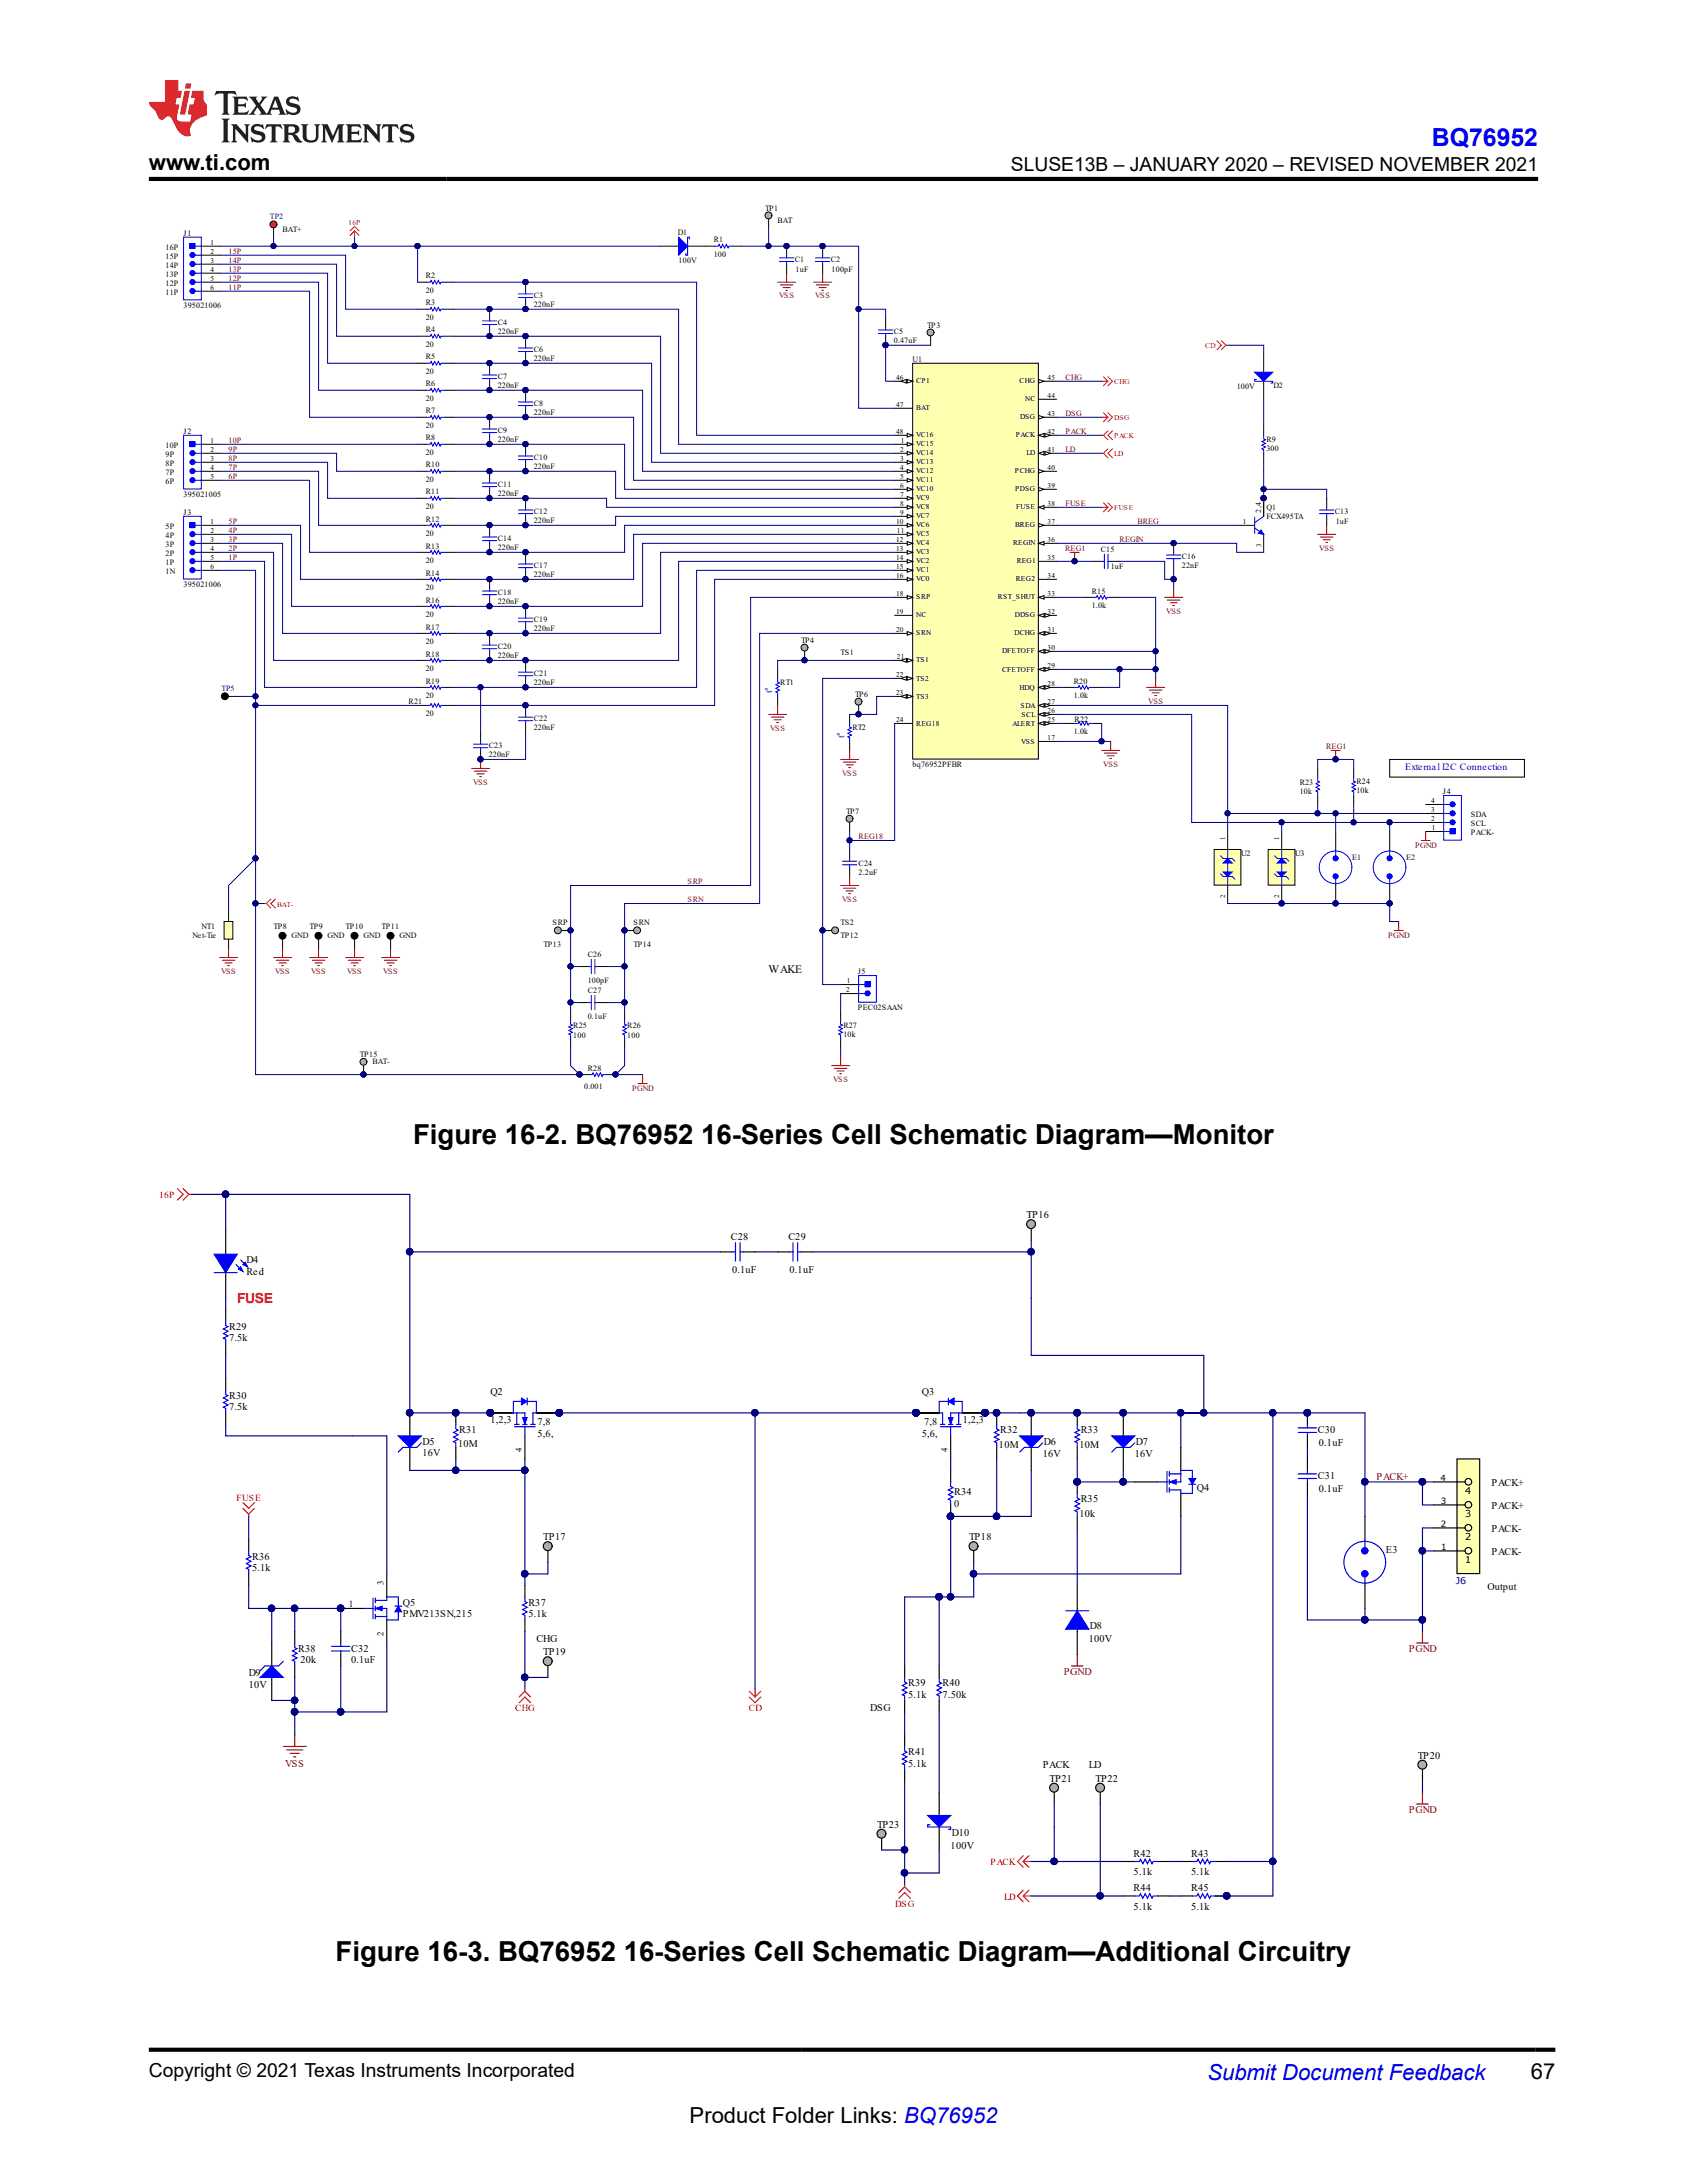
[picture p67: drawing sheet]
<svg xmlns="http://www.w3.org/2000/svg" width="216mm" height="279mm" viewBox="0 0 216 279" stroke-linecap="round" stroke-linejoin="round" font-family="sans-serif">
<defs><g id="words">
<g font-size="3.5">
<text x="52.9" y="146.5">Figure 16-2. BQ76952 16-Series Cell Schematic Diagram—Monitor</text>
<text x="43" y="251">Figure 16-3. BQ76952 16-Series Cell Schematic Diagram—Additional Circuitry</text>
</g>
<text font-size="3.2" fill="#00f" x="183.3" y="18.7">BQ76952</text>
<g font-size="2.8">
<text x="19" y="21.8">www.ti.com</text>
<text x="195.9" y="266.1">67</text>
<text x="88.3" y="271.7">Product Folder Links: BQ76952</text>
</g>
<text font-size="2.8" fill="#00f" x="154.5" y="266.2">Submit Document Feedback</text>
<g font-size="2.5">
<text x="129.4" y="21.9">SLUSE13B – JANUARY 2020 – REVISED NOVEMBER 2021</text>
<text x="19" y="265.9">Copyright © 2021 Texas Instruments Incorporated</text>
</g>
<text font-size="1.8" fill="#f00" x="30.4" y="166.7">FUSE</text>
<text font-size="1.5" x="98.4" y="124.6">WAKE</text>
<g font-size="1.3">
<text x="131.4" y="155.9">TP16</text>
<text x="31.5" y="161.7">D4</text>
<text x="93.5" y="158.7">C28</text>
<text x="100.9" y="158.7">C29</text>
<text x="31.5" y="163.1">Red</text>
<text x="93.7" y="163">0.1uF</text>
<text x="101" y="163">0.1uF</text>
<text x="29.3" y="171.7">7.5k</text>
<text x="29.3" y="170.2">R29</text>
<text x="29.3" y="179">R30</text>
<text x="62.8" y="178.6">Q2</text>
<text x="118" y="178.6">Q3</text>
<text x="29.3" y="180.5">7.5k</text>
<text x="54.1" y="184.9">D5</text>
<text x="58.6" y="185.2">10M</text>
<text x="58.8" y="183.5">R31</text>
<text x="62.8" y="182.1">1,2,3</text>
<text x="68.8" y="182.4">7,8</text>
<text x="68.8" y="183.9">5,6,</text>
<text x="118" y="183.9">5,6,</text>
<text x="118.3" y="182.4">7,8</text>
<text x="123.2" y="182.1">1,2,3</text>
<text x="127.9" y="185.4">10M</text>
<text x="128" y="183.5">R32</text>
<text x="133.6" y="184.9">D6</text>
<text x="138.2" y="185.4">10M</text>
<text x="138.3" y="183.5">R33</text>
<text x="145.4" y="184.9">D7</text>
<text x="168.6" y="183.5">C30</text>
<text x="168.8" y="185.1">0.1uF</text>
<text x="54.1" y="186.4">16V</text>
<text x="122.1" y="191.4">R34</text>
<text x="133.4" y="186.5">16V</text>
<text x="145.2" y="186.5">16V</text>
<text x="153.2" y="190.8">Q4</text>
<text x="168.6" y="189.3">C31</text>
<text x="168.8" y="191">0.1uF</text>
<text x="190.9" y="190.2">PACK+</text>
<text x="69.5" y="197.1">TP17</text>
<text x="122.1" y="192.9">0</text>
<text x="124" y="197.1">TP18</text>
<text x="138.2" y="194.2">10k</text>
<text x="138.3" y="192.3">R35</text>
<text x="190.9" y="196.1">PACK-</text>
<text x="190.9" y="193.2">PACK+</text>
<text x="32.3" y="201.1">5.1k</text>
<text x="32.3" y="199.6">R36</text>
<text x="177.4" y="198.8">E3</text>
<text x="190.4" y="203.5">Output</text>
<text x="190.9" y="199.1">PACK-</text>
<text x="51.6" y="205.5">Q5</text>
<text x="51.6" y="207">PMV213SN,215</text>
<text x="67.6" y="207">5.1k</text>
<text x="67.6" y="205.5">R37</text>
<text x="139.5" y="208.5">D8</text>
<text x="31.8" y="216">10V</text>
<text x="31.8" y="214.5">D9</text>
<text x="38.2" y="211.4">R38</text>
<text x="38.5" y="212.9">20k</text>
<text x="44.9" y="212.9">0.1uF</text>
<text x="44.9" y="211.4">C32</text>
<text x="68.6" y="210.1">CHG</text>
<text x="69.5" y="211.9">TP19</text>
<text x="116.2" y="215.8">R39</text>
<text x="120.6" y="215.8">R40</text>
<text x="139.3" y="210.1">100V</text>
<text x="111.4" y="218.9">DSG</text>
<text x="116.2" y="217.3">5.1k</text>
<text x="120.6" y="217.3">7.50k</text>
<text x="116.2" y="226.1">5.1k</text>
<text x="116.2" y="224.7">R41</text>
<text x="133.4" y="226.3">PACK</text>
<text x="139.3" y="226.3">LD</text>
<text x="181.5" y="225.1">TP20</text>
<text x="112.2" y="233.9">TP23</text>
<text x="134.3" y="228.1">TP21</text>
<text x="140.2" y="228.1">TP22</text>
<text x="121.7" y="236.6">100V</text>
<text x="121.8" y="235">D10</text>
<text x="145.1" y="240">5.1k</text>
<text x="145.1" y="237.6">R42</text>
<text x="152.4" y="240">5.1k</text>
<text x="152.4" y="237.6">R43</text>
<text x="145.1" y="244.4">5.1k</text>
<text x="145.1" y="242">R44</text>
<text x="152.4" y="244.4">5.1k</text>
<text x="152.4" y="242">R45</text>
</g>
<g font-size="1.3" fill="#800000">
<text x="176.2" y="189.5">PACK+</text>
<text x="136.1" y="214.4">PGND</text>
<text x="180.3" y="211.5">PGND</text>
<text x="36.5" y="226.2">VSS</text>
<text x="180.3" y="232.1">PGND</text>
</g>
<g font-size="1.2" fill="#00f">
<text x="98.8" y="88.7" transform="rotate(-90 98.8 88.7)">t°</text>
<text x="108" y="94.5" transform="rotate(-90 108 94.5)">t°</text>
<text x="179.8" y="98.6">External I2C Connection</text>
</g>
<g font-size="1.2" fill="#f00">
<text x="20.4" y="153.4">16P</text>
<text x="30.3" y="192.1">FUSE</text>
<text x="65.9" y="219">CHG</text>
<text x="95.8" y="219">CD</text>
<text x="126.8" y="238.7">PACK</text>
<text x="114.6" y="244">DSG</text>
<text x="128.5" y="243.2">LD</text>
</g>
<g font-size="1.2">
<text x="187.5" y="191.2">4</text>
<text x="187.5" y="197.1">2</text>
<text x="187.5" y="194.2">3</text>
<text x="187.5" y="200.1">1</text>
<text x="44.6" y="205.6">1</text>
</g>
<text font-size="1.2" fill="#000080" x="186.3" y="202.7">J6</text>
<g font-size="1.1">
<text x="66.8" y="185.8" transform="rotate(-90 66.8 185.8)">4</text>
<text x="121.3" y="185.8" transform="rotate(-90 121.3 185.8)">4</text>
<text x="184.4" y="189.5">4</text>
<text x="184.4" y="195.4">2</text>
<text x="184.4" y="192.4">3</text>
<text x="49.1" y="202.9" transform="rotate(-90 49.1 202.9)">3</text>
<text x="184.4" y="198.3">1</text>
<text x="49.1" y="209.4" transform="rotate(-90 49.1 209.4)">2</text>
</g>
<g font-size="1" fill="#000080">
<text x="34.6" y="28.1">TP2</text>
<text x="28.3" y="88.5">TP5</text>
</g>
<g font-size="1">
<text x="36.2" y="29.6">BAT+</text>
<text x="97.9" y="27">TP1</text>
<text x="99.5" y="28.5">BAT</text>
<text x="21.2" y="34.2">14P</text>
<text x="21.2" y="35.4">13P</text>
<text x="21.2" y="31.9">16P</text>
<text x="21.2" y="33.1">15P</text>
<text x="23.5" y="30.2">J1</text>
<text x="54.5" y="35.6">R2</text>
<text x="86.7" y="30.1">D1</text>
<text x="86.8" y="33.7">100V</text>
<text x="91.3" y="32.9">100</text>
<text x="91.3" y="31">R1</text>
<text x="101.7" y="33.6">C1</text>
<text x="101.8" y="34.8">1uF</text>
<text x="106.3" y="33.6">C2</text>
<text x="106.4" y="34.8">100pF</text>
<text x="21.2" y="36.6">12P</text>
<text x="21.2" y="37.7">11P</text>
<text x="23.5" y="39.4">395021006</text>
<text x="54.5" y="37.5">20</text>
<text x="54.5" y="40.9">20</text>
<text x="54.5" y="39.1">R3</text>
<text x="63.7" y="41.6">C4</text>
<text x="68.3" y="39.3">220nF</text>
<text x="68.3" y="38.2">C3</text>
<text x="118.6" y="42">TP3</text>
<text x="54.5" y="47.8">20</text>
<text x="54.5" y="46">R5</text>
<text x="54.5" y="44.4">20</text>
<text x="54.5" y="42.5">R4</text>
<text x="63.7" y="42.8">220nF</text>
<text x="68.3" y="46.2">220nF</text>
<text x="68.3" y="45.1">C6</text>
<text x="114.4" y="43.9">0.47uF</text>
<text x="114.4" y="42.8">C5</text>
<text x="116.8" y="46.3">U1</text>
<text x="54.5" y="51.3">20</text>
<text x="54.5" y="49.5">R6</text>
<text x="54.5" y="52.9">R7</text>
<text x="63.7" y="49.7">220nF</text>
<text x="63.7" y="48.5">C7</text>
<text x="68.3" y="53.1">220nF</text>
<text x="68.3" y="52">C8</text>
<text x="158.3" y="49.8">100V</text>
<text x="163" y="49.7">D2</text>
<text x="21.2" y="59.6">8P</text>
<text x="21.2" y="58.4">9P</text>
<text x="21.2" y="57.3">10P</text>
<text x="23.5" y="55.6">J2</text>
<text x="54.5" y="59.8">R10</text>
<text x="54.5" y="54.8">20</text>
<text x="54.5" y="58.2">20</text>
<text x="54.5" y="56.4">R8</text>
<text x="63.7" y="56.6">220nF</text>
<text x="63.7" y="55.5">C9</text>
<text x="68.3" y="58.9">C10</text>
<text x="162.1" y="57.8">300</text>
<text x="162.1" y="56.6">R9</text>
<text x="21.2" y="60.8">7P</text>
<text x="21.2" y="61.9">6P</text>
<text x="23.5" y="63.6">395021005</text>
<text x="23.5" y="65.9">J3</text>
<text x="54.5" y="61.7">20</text>
<text x="54.5" y="65.1">20</text>
<text x="54.5" y="63.3">R11</text>
<text x="63.7" y="63.5">220nF</text>
<text x="63.7" y="62.4">C11</text>
<text x="68.3" y="60.1">220nF</text>
<text x="68.3" y="65.8">C12</text>
<text x="161.4" y="65.6" transform="rotate(-90 161.4 65.6)">2,4</text>
<text x="162.1" y="65.2">Q1</text>
<text x="170.8" y="65.8">C13</text>
<text x="21.2" y="71.1">2P</text>
<text x="21.2" y="68.8">4P</text>
<text x="21.2" y="70">3P</text>
<text x="21.2" y="67.7">5P</text>
<text x="54.5" y="68.6">20</text>
<text x="54.5" y="66.7">R12</text>
<text x="54.5" y="70.2">R13</text>
<text x="63.7" y="70.4">220nF</text>
<text x="63.7" y="69.3">C14</text>
<text x="68.3" y="67">220nF</text>
<text x="140.9" y="70.7">C15</text>
<text x="151.2" y="71.6">C16</text>
<text x="162.1" y="66.4">FCX495TA</text>
<text x="170.9" y="67.1">1uF</text>
<text x="21.2" y="72.3">1P</text>
<text x="21.2" y="73.4">1N</text>
<text x="23.5" y="75.2">395021006</text>
<text x="54.5" y="75.5">20</text>
<text x="54.5" y="73.7">R14</text>
<text x="54.5" y="77.1">R16</text>
<text x="54.5" y="72">20</text>
<text x="63.7" y="77.4">220nF</text>
<text x="63.7" y="76.2">C18</text>
<text x="68.3" y="73.9">220nF</text>
<text x="68.3" y="72.7">C17</text>
<text x="139.7" y="77.8">1.0k</text>
<text x="139.7" y="76">R15</text>
<text x="142.1" y="72.9">1uF</text>
<text x="151.2" y="72.7">22nF</text>
<text x="54.5" y="79">20</text>
<text x="54.5" y="82.4">20</text>
<text x="54.5" y="80.6">R17</text>
<text x="63.7" y="83.1">C20</text>
<text x="68.3" y="80.8">220nF</text>
<text x="68.3" y="79.7">C19</text>
<text x="102.5" y="82.3">TP4</text>
<text x="107.6" y="83.8">TS1</text>
<text x="54.5" y="85.9">20</text>
<text x="54.5" y="84">R18</text>
<text x="54.5" y="89.3">20</text>
<text x="54.5" y="87.5">R19</text>
<text x="63.7" y="84.3">220nF</text>
<text x="68.3" y="87.7">220nF</text>
<text x="68.3" y="86.6">C21</text>
<text x="99.9" y="87.7">RT1</text>
<text x="109.4" y="89.2">TP6</text>
<text x="137.4" y="89.3">1.0k</text>
<text x="137.4" y="87.5">R20</text>
<text x="52.3" y="90.1">R21</text>
<text x="54.5" y="91.6">20</text>
<text x="62.5" y="95.8">C23</text>
<text x="68.3" y="93.5">220nF</text>
<text x="68.3" y="92.3">C22</text>
<text x="109.1" y="93.5">RT2</text>
<text x="137.4" y="93.9">1.0k</text>
<text x="137.5" y="92.4">R22</text>
<text x="62.5" y="96.9">220nF</text>
<text x="116.8" y="98.2">bq76952PFBR</text>
<text x="166.3" y="101.7">10k</text>
<text x="166.3" y="100.5">R23</text>
<text x="173.6" y="101.6">10k</text>
<text x="173.6" y="100.4">R24</text>
<text x="184.6" y="101.7">J4</text>
<text x="108.3" y="104.2">TP7</text>
<text x="188.2" y="106.9">PACK-</text>
<text x="188.2" y="104.5">SDA</text>
<text x="188.2" y="105.7">SCL</text>
<text x="109.9" y="112">2.2uF</text>
<text x="109.9" y="110.9">C24</text>
<text x="158.8" y="109.6">U2</text>
<text x="165.8" y="109.6">U3</text>
<text x="173" y="110.1">E1</text>
<text x="180" y="110.1">E2</text>
<text x="25.8" y="119">NT1</text>
<text x="35" y="119">TP8</text>
<text x="39.6" y="119">TP9</text>
<text x="44.2" y="119">TP10</text>
<text x="48.8" y="119">TP11</text>
<text x="70.7" y="118.4">SRP</text>
<text x="81.1" y="118.4">SRN</text>
<text x="107.6" y="118.4">TS2</text>
<text x="24.6" y="120.1">Net-Tie</text>
<text x="37.3" y="120.1">GND</text>
<text x="41.9" y="120.1">GND</text>
<text x="46.5" y="120.1">GND</text>
<text x="51.1" y="120.1">GND</text>
<text x="69.6" y="121.3">TP13</text>
<text x="75.2" y="125.8">100pF</text>
<text x="75.2" y="122.5">C26</text>
<text x="81.1" y="121.3">TP14</text>
<text x="107.6" y="120.1">TP12</text>
<text x="109.8" y="124.7">J5</text>
<text x="73.4" y="131.5">R25</text>
<text x="75.2" y="130.4">0.1uF</text>
<text x="75.2" y="127.1">C27</text>
<text x="80.3" y="131.5">R26</text>
<text x="107.9" y="131.5">R27</text>
<text x="109.8" y="129.3">PEC02SAAN</text>
<text x="46.1" y="135.3">TP15</text>
<text x="47.7" y="136.2">BAT-</text>
<text x="73.4" y="132.9">100</text>
<text x="75.2" y="137">R28</text>
<text x="80.3" y="132.9">100</text>
<text x="107.9" y="132.7">10k</text>
<text x="74.8" y="139.4">0.001</text>
</g>
<g font-size="1" fill="#800000">
<text x="29.3" y="36">12P</text>
<text x="29.3" y="34.8">13P</text>
<text x="29.3" y="33.7">14P</text>
<text x="29.3" y="32.5">15P</text>
<text x="29.3" y="37.1">11P</text>
<text x="99.7" y="38.2">VSS</text>
<text x="104.3" y="38.2">VSS</text>
<text x="136.4" y="53.3">DSG</text>
<text x="136.4" y="48.7">CHG</text>
<text x="29.3" y="59">8P</text>
<text x="29.3" y="57.9">9P</text>
<text x="29.3" y="56.7">10P</text>
<text x="136.4" y="55.6">PACK</text>
<text x="136.4" y="57.9">LD</text>
<text x="29.3" y="61.3">6P</text>
<text x="29.3" y="60.2">7P</text>
<text x="136.4" y="64.8">FUSE</text>
<text x="29.3" y="71.7">1P</text>
<text x="29.3" y="70.6">2P</text>
<text x="29.3" y="68.2">4P</text>
<text x="29.3" y="69.4">3P</text>
<text x="29.3" y="67.1">5P</text>
<text x="136.3" y="70.6">REG1</text>
<text x="143.3" y="69.4">REGIN</text>
<text x="145.6" y="67.1">BREG</text>
<text x="168.8" y="70.5">VSS</text>
<text x="149.2" y="78.5">VSS</text>
<text x="98.6" y="93.5">VSS</text>
<text x="146.9" y="90.1">VSS</text>
<text x="169.7" y="95.9">REG1</text>
<text x="60.6" y="100.4">VSS</text>
<text x="107.8" y="99.3">VSS</text>
<text x="141.2" y="98.1">VSS</text>
<text x="109.9" y="107.4">REG18</text>
<text x="88" y="113.2">SRP</text>
<text x="181.1" y="108.5">PGND</text>
<text x="88" y="115.5">SRN</text>
<text x="107.8" y="115.4">VSS</text>
<text x="28.3" y="124.6">VSS</text>
<text x="35.2" y="124.6">VSS</text>
<text x="39.8" y="124.6">VSS</text>
<text x="44.4" y="124.6">VSS</text>
<text x="49" y="124.6">VSS</text>
<text x="177.6" y="120">PGND</text>
<text x="80.9" y="139.6">PGND</text>
<text x="106.6" y="138.5">VSS</text>
</g>
<g font-size=".9" fill="#f00">
<text x="44.6" y="28.8">16P</text>
<text x="154.2" y="44.6">CD</text>
<text x="142.6" y="49.2">CHG</text>
<text x="142.6" y="53.8">DSG</text>
<text x="142.6" y="56.1">PACK</text>
<text x="142.6" y="58.4">LD</text>
<text x="142.6" y="65.3">FUSE</text>
<text x="35.5" y="116">BAT-</text>
</g>
<g font-size=".9">
<text x="26.9" y="35.9">5</text>
<text x="26.9" y="34.8">4</text>
<text x="26.9" y="31.3">1</text>
<text x="26.9" y="32.5">2</text>
<text x="26.9" y="33.6">3</text>
<text x="26.9" y="37.1">6</text>
<text x="114.7" y="52.1">47</text>
<text x="114.7" y="48.6">46</text>
<text x="117.3" y="52.5">BAT</text>
<text x="117.3" y="49.1">CP1</text>
<text x="130.5" y="49.1">CHG</text>
<text x="130.5" y="53.7">DSG</text>
<text x="131.2" y="51.4">NC</text>
<text x="134.1" y="48.6">45</text>
<text x="134.1" y="50.9">44</text>
<text x="134.1" y="53.2">43</text>
<text x="26.9" y="56.7">1</text>
<text x="26.9" y="57.8">2</text>
<text x="26.9" y="59">3</text>
<text x="114.7" y="55.5">48</text>
<text x="115.2" y="59">3</text>
<text x="115.2" y="57.8">2</text>
<text x="115.3" y="56.7">1</text>
<text x="117.3" y="56">VC16</text>
<text x="117.3" y="59.4">VC13</text>
<text x="117.3" y="57.1">VC15</text>
<text x="117.3" y="58.3">VC14</text>
<text x="130" y="56">PACK</text>
<text x="131.4" y="58.3">LD</text>
<text x="134.1" y="57.8">41</text>
<text x="134.1" y="55.5">42</text>
<text x="26.9" y="61.3">5</text>
<text x="26.9" y="60.1">4</text>
<text x="115.2" y="65.9">9</text>
<text x="115.2" y="63.6">7</text>
<text x="115.2" y="61.3">5</text>
<text x="115.2" y="64.7">8</text>
<text x="115.2" y="62.4">6</text>
<text x="115.2" y="60.1">4</text>
<text x="117.3" y="64">VC9</text>
<text x="117.3" y="61.7">VC11</text>
<text x="117.3" y="65.2">VC8</text>
<text x="117.3" y="62.9">VC10</text>
<text x="117.3" y="60.6">VC12</text>
<text x="129.9" y="60.6">PCHG</text>
<text x="129.9" y="62.9">PDSG</text>
<text x="130" y="65.2">FUSE</text>
<text x="134.1" y="64.7">38</text>
<text x="134.1" y="62.4">39</text>
<text x="134.1" y="60.1">40</text>
<text x="26.9" y="71.7">5</text>
<text x="26.9" y="70.5">4</text>
<text x="26.9" y="67">1</text>
<text x="26.9" y="68.2">2</text>
<text x="26.9" y="69.3">3</text>
<text x="114.7" y="70.5">13</text>
<text x="114.7" y="71.7">14</text>
<text x="114.7" y="69.3">12</text>
<text x="114.7" y="67">10</text>
<text x="114.8" y="68.2">11</text>
<text x="117.3" y="71">VC3</text>
<text x="117.3" y="68.7">VC5</text>
<text x="117.3" y="66.4">VC7</text>
<text x="117.3" y="69.8">VC4</text>
<text x="117.3" y="67.5">VC6</text>
<text x="129.7" y="69.8">REGIN</text>
<text x="129.9" y="67.5">BREG</text>
<text x="134.1" y="67">37</text>
<text x="134.1" y="71.7">35</text>
<text x="134.1" y="69.3">36</text>
<text x="159.1" y="67">1</text>
<text x="161.4" y="70" transform="rotate(-90 161.4 70)">3</text>
<text x="26.9" y="72.8">6</text>
<text x="114.7" y="72.8">15</text>
<text x="114.7" y="74">16</text>
<text x="114.7" y="76.3">18</text>
<text x="117.3" y="73.3">VC1</text>
<text x="117.3" y="74.4">VC0</text>
<text x="117.3" y="76.7">SRP</text>
<text x="117.3" y="72.1">VC2</text>
<text x="127.7" y="76.7">RST_SHUT</text>
<text x="130" y="74.4">REG2</text>
<text x="130.1" y="72.1">REG1</text>
<text x="134.1" y="76.3">33</text>
<text x="134.1" y="74">34</text>
<text x="114.7" y="78.6">19</text>
<text x="114.7" y="80.9">20</text>
<text x="117.3" y="79">NC</text>
<text x="117.3" y="81.3">SRN</text>
<text x="128.2" y="83.6">DFETOFF</text>
<text x="129.9" y="81.3">DCHG</text>
<text x="129.9" y="79">DDSG</text>
<text x="134.1" y="83.2">30</text>
<text x="134.1" y="80.9">31</text>
<text x="134.1" y="78.6">32</text>
<text x="114.7" y="86.6">22</text>
<text x="114.7" y="88.9">23</text>
<text x="114.8" y="84.3">21</text>
<text x="117.3" y="84.8">TS1</text>
<text x="117.3" y="87.1">TS2</text>
<text x="117.3" y="89.4">TS3</text>
<text x="128.2" y="85.9">CFETOFF</text>
<text x="130.5" y="88.2">HDQ</text>
<text x="134.1" y="87.8">28</text>
<text x="134.1" y="85.5">29</text>
<text x="114.7" y="92.4">24</text>
<text x="117.3" y="92.9">REG18</text>
<text x="129.6" y="92.9">ALERT</text>
<text x="130.6" y="90.6">SDA</text>
<text x="130.7" y="95.2">VSS</text>
<text x="130.7" y="91.7">SCL</text>
<text x="134.1" y="90.1">27</text>
<text x="134.1" y="91.2">26</text>
<text x="134.1" y="92.4">25</text>
<text x="134.1" y="94.7">17</text>
<text x="156.8" y="107.6" transform="rotate(-90 156.8 107.6)">1</text>
<text x="163.7" y="107.6" transform="rotate(-90 163.7 107.6)">1</text>
<text x="183.1" y="102.8">4</text>
<text x="183.1" y="105.1">2</text>
<text x="183.1" y="103.9">3</text>
<text x="183.3" y="106.2">1</text>
<text x="156.8" y="114.9" transform="rotate(-90 156.8 114.9)">2</text>
<text x="163.7" y="114.9" transform="rotate(-90 163.7 114.9)">2</text>
<text x="108.4" y="125.8">1</text>
<text x="108.3" y="127">2</text>
</g>
</g></defs>
<g fill="none" stroke="#800000" stroke-width=".13">
<path d="M60.4 98.4h2.3M60.7 98.7h1.6M61 99h1M61.4 99.4h.2M61.5 97.2v1.2M28.1 122.6h2.3M28.4 122.9h1.7M28.8 123.2h.9M29.1 123.6h.3M29.3 121.4v1.2M106.4 136.4h2.3M106.8 136.7h1.6"/>
<path d="M107.1 137.1h.9M107.5 137.4h.2M107.6 135.2v1.2"/>
</g>
<circle cx="61.5" cy="97.2" r=".33" fill="#000080"/>
<circle cx="61.5" cy="97.2" r=".33" fill="none" stroke="#000080" stroke-width=".13"/>
<path d="M35 122.6h2.3M35.4 122.9h1.6M35.7 123.2h.9M36 123.6h.3M36.2 121.4v1.2" fill="none" stroke="#800000" stroke-width=".13"/>
<circle cx="36.2" cy="119.8" r=".44" fill="#000"/>
<g fill="none" stroke="#000" stroke-width=".13">
<path d="M36.2 120.3v1.1M73 129.5v1.1M73 132.9v1.2M79.9 129.5v1.1M79.9 132.9v1.2"/>
<circle cx="36.2" cy="119.8" r=".44"/>
</g>
<path d="M73 130.6v.5l.3 .1-.5 .2 .5 .3-.5 .2 .5 .2-.5 .3 .2 .1v.4M79.9 130.6v.5l.3 .1-.5 .2 .5 .3-.5 .2 .5 .2-.5 .3 .2 .1v.4" fill="none" stroke="#00f" stroke-width=".13"/>
<circle cx="71.4" cy="119.1" r=".44" fill="#b2acb0"/>
<g fill="none" stroke="#000" stroke-width=".13">
<path d="M71.9 119.1h1.1"/>
<circle cx="71.4" cy="119.1" r=".44"/>
</g>
<circle cx="73" cy="119.1" r=".33" fill="#000080"/>
<circle cx="73" cy="119.1" r=".33" fill="none" stroke="#000080" stroke-width=".13"/>
<circle cx="73" cy="119.1" r=".33" fill="#000080"/>
<circle cx="73" cy="119.1" r=".33" fill="none" stroke="#000080" stroke-width=".13"/>
<path d="M74.2 137.5h1.1" fill="none" stroke="#000" stroke-width=".13"/>
<circle cx="74.2" cy="137.5" r=".33" fill="#000080"/>
<circle cx="74.2" cy="137.5" r=".33" fill="none" stroke="#000080" stroke-width=".13"/>
<path d="M77.6 137.5h1.2" fill="none" stroke="#000" stroke-width=".13"/>
<circle cx="78.8" cy="137.5" r=".33" fill="#000080"/>
<circle cx="78.8" cy="137.5" r=".33" fill="none" stroke="#000080" stroke-width=".13"/>
<path d="M75.3 137.5h.5l.1-.2 .2 .5 .3-.5 .2 .5 .2-.5 .3 .5 .1-.3h.4" fill="none" stroke="#00f" stroke-width=".13"/>
<circle cx="74.2" cy="137.5" r=".33" fill="#000080"/>
<circle cx="74.2" cy="137.5" r=".33" fill="none" stroke="#000080" stroke-width=".13"/>
<circle cx="78.8" cy="137.5" r=".33" fill="#000080"/>
<circle cx="78.8" cy="137.5" r=".33" fill="none" stroke="#000080" stroke-width=".13"/>
<path d="M99.5 85.7v1.1M99.5 89.1v1.2M29.3 116.8v1.1M29.3 120.3v1.1" fill="none" stroke="#000" stroke-width=".13"/>
<path d="M99.5 86.8v.5l.3 .1-.5 .2 .5 .3-.5 .2 .5 .2-.5 .3 .2 .1v.4" fill="none" stroke="#00f" stroke-width=".13"/>
<path d="M28.7 117.9h1.1v2.3h-1.1z" fill="#ffffb0"/>
<path d="M90.3 31.5h1.2M93.8 31.5h1.1M28.7 117.9h1.1v2.3h-1.1z" fill="none" stroke="#000" stroke-width=".13"/>
<path d="M91.5 31.5h.4l.1-.2 .3 .4 .2-.4 .2 .4 .3-.4 .2 .4 .1-.2h.5" fill="none" stroke="#00f" stroke-width=".13"/>
<circle cx="46.5" cy="135.9" r=".44" fill="#b2acb0"/>
<g fill="none" stroke="#000" stroke-width=".13">
<path d="M46.5 136.4v1.1"/>
<circle cx="46.5" cy="135.9" r=".44"/>
</g>
<circle cx="46.5" cy="137.5" r=".33" fill="#000080"/>
<circle cx="46.5" cy="137.5" r=".33" fill="none" stroke="#000080" stroke-width=".13"/>
<circle cx="46.5" cy="137.5" r=".33" fill="#000080"/>
<circle cx="46.5" cy="137.5" r=".33" fill="none" stroke="#000080" stroke-width=".13"/>
<circle cx="98.4" cy="27.6" r=".44" fill="#b2acb0"/>
<g fill="none" stroke="#000" stroke-width=".13">
<path d="M98.4 28.1v1.1"/>
<circle cx="98.4" cy="27.6" r=".44"/>
</g>
<path d="M137 70.7h1.1M137.5 70.7v1.1M107.6 113.3h2.3M107.9 113.7h1.6M108.3 114h.9M108.6 114.4h.3M108.7 112.2v1.1" fill="none" stroke="#800000" stroke-width=".13"/>
<circle cx="137.5" cy="71.8" r=".33" fill="#000080"/>
<circle cx="137.5" cy="71.8" r=".33" fill="none" stroke="#000080" stroke-width=".13"/>
<path d="M108.7 108.7v1.2M108.7 111v1.2" fill="none" stroke="#000" stroke-width=".13"/>
<path d="M107.8 110.7h1.9M107.8 110.2h1.9M108.7 109.9v.3M108.7 110.7v.3" fill="none" stroke="#00f" stroke-width=".13"/>
<path d="M33.9 115.6h.2M34.1 115.6l.6 .6M34.7 115.1l-.6 .5M35.2 115.1l-.5 .5 .5 .6" fill="none" stroke="#f00" stroke-width=".13"/>
<circle cx="108.7" cy="104.8" r=".44" fill="#b2acb0"/>
<g fill="none" stroke="#000" stroke-width=".13">
<path d="M113.3 40.7v1.2M113.3 43v1.2M108.7 105.3v1.1M40.8 120.3v1.1"/>
<circle cx="40.8" cy="119.8" r=".44"/>
<circle cx="108.7" cy="104.8" r=".44"/>
</g>
<path d="M39.6 122.6h2.3M40 122.9h1.6M40.3 123.2h.9M40.7 123.6h.2M40.8 121.4v1.2" fill="none" stroke="#800000" stroke-width=".13"/>
<circle cx="40.8" cy="119.8" r=".44" fill="#000"/>
<circle cx="113.3" cy="44.2" r=".33" fill="#000080"/>
<circle cx="113.3" cy="44.2" r=".33" fill="none" stroke="#000080" stroke-width=".13"/>
<path d="M112.4 42.2h1.9M112.4 42.7h1.9M113.3 41.9v.3M113.3 42.7v.3" fill="none" stroke="#00f" stroke-width=".13"/>
<circle cx="113.3" cy="44.2" r=".33" fill="#000080"/>
<circle cx="113.3" cy="44.2" r=".33" fill="none" stroke="#000080" stroke-width=".13"/>
<path d="M44.2 122.6h2.3M44.6 122.9h1.6M44.9 123.2h.9M45.3 123.6h.2M45.4 121.4v1.2M48.8 122.6h2.3M49.2 122.9h1.6M49.5 123.2h.9M49.9 123.6h.2M50 121.4v1.2M81.7 138.7h1.1M82.2 137.5v1.2" fill="none" stroke="#800000" stroke-width=".13"/>
<g fill="#000">
<circle cx="45.4" cy="119.8" r=".44"/>
<circle cx="50" cy="119.8" r=".44"/>
</g>
<g fill="none" stroke="#000" stroke-width=".13">
<path d="M45.4 120.3v1.1M50 120.3v1.1M107.6 129.5v1.1M107.6 132.9v1.2"/>
<circle cx="45.4" cy="119.8" r=".44"/>
<circle cx="50" cy="119.8" r=".44"/>
</g>
<path d="M107.6 130.6v.5l.2 .1-.4 .2 .4 .3-.4 .2 .4 .2-.4 .3 .2 .1v.4" fill="none" stroke="#00f" stroke-width=".13"/>
<circle cx="106.9" cy="119.1" r=".44" fill="#b2acb0"/>
<g fill="none" stroke="#000" stroke-width=".13">
<path d="M105.3 119.1h1.1"/>
<circle cx="106.9" cy="119.1" r=".44"/>
</g>
<circle cx="105.3" cy="119.1" r=".33" fill="#000080"/>
<circle cx="105.3" cy="119.1" r=".33" fill="none" stroke="#000080" stroke-width=".13"/>
<circle cx="105.3" cy="119.1" r=".33" fill="#000080"/>
<circle cx="105.3" cy="119.1" r=".33" fill="none" stroke="#000080" stroke-width=".13"/>
<path d="M53.4 36.1h1.2M53.4 39.6h1.2M56.9 36.1h1.2M56.9 39.6h1.2" fill="none" stroke="#000" stroke-width=".13"/>
<path d="M54.6 36.1h.5l.1-.2 .2 .4 .2-.4 .3 .4 .2-.4 .2 .4 .1-.2h.5M54.6 39.6h.5l.1-.3 .2 .5 .2-.5 .3 .5 .2-.5 .2 .5 .1-.2h.5" fill="none" stroke="#00f" stroke-width=".13"/>
<g fill="none" stroke="#f00" stroke-width=".13">
<path d="M141 48.8h.8M141 53.4h.8M141 55.7h.2M141 58h.2M141.2 55.7l.6 .6M141.2 58l.6 .6M141.2 48.2l.6 .6M141.2 52.8l.6 .6M141.8 55.1l-.6 .6M141.8 57.4l-.6 .6M141.8 48.8l-.6 .6M141.8 53.4l-.6 .6"/>
<path d="M141.8 48.2l.6 .6-.6 .6M141.8 52.8l.6 .6-.6 .6M142.4 55.1l-.6 .6 .6 .6M142.4 57.4l-.6 .6 .6 .6M141 64.9h.8M141.2 64.4l.6 .5M141.8 64.9l-.6 .6M141.8 64.4l.6 .5-.6 .6"/>
</g>
<circle cx="81.5" cy="119.1" r=".44" fill="#b2acb0"/>
<g fill="none" stroke="#000" stroke-width=".13">
<path d="M79.9 119.1h1.2"/>
<circle cx="81.5" cy="119.1" r=".44"/>
</g>
<circle cx="79.9" cy="119.1" r=".33" fill="#000080"/>
<circle cx="79.9" cy="119.1" r=".33" fill="none" stroke="#000080" stroke-width=".13"/>
<circle cx="79.9" cy="119.1" r=".33" fill="#000080"/>
<circle cx="79.9" cy="119.1" r=".33" fill="none" stroke="#000080" stroke-width=".13"/>
<path d="M141 96h2.3M141.3 96.4h1.6M141.7 96.7h.9M142 97.1h.3M142.1 94.9v1.1" fill="none" stroke="#800000" stroke-width=".13"/>
<circle cx="103" cy="82.9" r=".44" fill="#b2acb0"/>
<g fill="none" stroke="#000" stroke-width=".13">
<path d="M103 83.4v1.1"/>
<circle cx="103" cy="82.9" r=".44"/>
</g>
<circle cx="103" cy="84.5" r=".33" fill="#000080"/>
<circle cx="103" cy="84.5" r=".33" fill="none" stroke="#000080" stroke-width=".13"/>
<circle cx="103" cy="84.5" r=".33" fill="#000080"/>
<circle cx="103" cy="84.5" r=".33" fill="none" stroke="#000080" stroke-width=".13"/>
<path d="M99.5 36.1h2.3M99.9 36.5h1.6M100.2 36.8h.9M100.6 37.2h.2M100.7 35v1.1" fill="none" stroke="#800000" stroke-width=".13"/>
<path d="M155.7 43.6l.6 .6-.6 .6M156.3 43.6l.6 .6M156.9 44.2l-.6 .6M156.9 44.2h.2" fill="none" stroke="#f00" stroke-width=".13"/>
<circle cx="119.1" cy="42.6" r=".44" fill="#b2acb0"/>
<g fill="none" stroke="#000" stroke-width=".13">
<path d="M119.1 43v1.2M53.4 74.2h1.2M53.4 77.6h1.2M56.9 74.2h1.2M56.9 77.6h1.2M53.4 81.1h1.2M53.4 84.5h1.2M53.4 88h1.2M53.4 90.3h1.2M56.9 81.1h1.2M56.9 84.5h1.2M56.9 88h1.2"/>
<path d="M56.9 90.3h1.2M108.7 91.4v1.2M108.7 94.9v1.1"/>
<circle cx="119.1" cy="42.6" r=".44"/>
</g>
<path d="M54.6 74.2h.5l.1-.3 .2 .5 .2-.5 .3 .5 .2-.5 .2 .5 .1-.2h.5M54.6 77.6h.5l.1-.2 .2 .4 .2-.4 .3 .4 .2-.4 .2 .4 .1-.2h.5M54.6 81.1h.5l.1-.3 .2 .5 .2-.5 .3 .5 .2-.5 .2 .5 .1-.2h.5M54.6 84.5h.5l.1-.2 .2 .5 .2-.5 .3 .5 .2-.5 .2 .5 .1-.3h.5M54.6 88h.5l.1-.2 .2 .4 .2-.4 .3 .4 .2-.4 .2 .4 .1-.2h.5M54.6 90.3h.5l.1-.2 .2 .4 .2-.4 .3 .4 .2-.4 .2 .4 .1-.2h.5M108.7 92.6v.5l.3 .1-.5 .2 .5 .2-.5 .3 .5 .2-.5 .2 .2 .1v.5" fill="none" stroke="#00f" stroke-width=".13"/>
<path d="M98.4 91.4h2.3M98.7 91.8h1.6M99.1 92.1h.9M99.4 92.5h.2M99.5 90.3v1.1M107.6 97.2h2.3M107.9 97.5h1.6M108.3 97.9h.9M108.6 98.2h.3M108.7 96v1.2" fill="none" stroke="#800000" stroke-width=".13"/>
<circle cx="109.9" cy="89.8" r=".44" fill="#b2acb0"/>
<g fill="none" stroke="#000" stroke-width=".13">
<path d="M109.9 90.3v1.1"/>
<circle cx="109.9" cy="89.8" r=".44"/>
</g>
<circle cx="109.9" cy="91.4" r=".33" fill="#000080"/>
<circle cx="109.9" cy="91.4" r=".33" fill="none" stroke="#000080" stroke-width=".13"/>
<circle cx="109.9" cy="91.4" r=".33" fill="#000080"/>
<circle cx="109.9" cy="91.4" r=".33" fill="none" stroke="#000080" stroke-width=".13"/>
<path d="M149.1 76.5h2.3M149.4 76.8h1.6M149.7 77.1h1M150.1 77.5h.2M150.2 75.3v1.2" fill="none" stroke="#800000" stroke-width=".13"/>
<circle cx="35" cy="28.7" r=".44" fill="#ee0e22"/>
<g fill="none" stroke="#000" stroke-width=".13">
<path d="M35 29.2v1.2M67.3 36.1v1.2M29.3 89.1h1.1"/>
<circle cx="35" cy="28.7" r=".44"/>
<circle cx="28.8" cy="89.1" r=".44"/>
</g>
<circle cx="28.8" cy="89.1" r=".44" fill="#000"/>
<circle cx="67.3" cy="36.1" r=".33" fill="#000080"/>
<circle cx="67.3" cy="36.1" r=".33" fill="none" stroke="#000080" stroke-width=".13"/>
<path d="M67.3 38.4v1.2" fill="none" stroke="#000" stroke-width=".13"/>
<circle cx="67.3" cy="39.6" r=".33" fill="#000080"/>
<circle cx="67.3" cy="39.6" r=".33" fill="none" stroke="#000080" stroke-width=".13"/>
<path d="M66.3 37.6h1.9M66.3 38.1h1.9M67.3 37.3v.3M67.3 38.1v.3" fill="none" stroke="#00f" stroke-width=".13"/>
<circle cx="67.3" cy="36.1" r=".33" fill="#000080"/>
<circle cx="67.3" cy="36.1" r=".33" fill="none" stroke="#000080" stroke-width=".13"/>
<circle cx="67.3" cy="39.6" r=".33" fill="#000080"/>
<circle cx="67.3" cy="39.6" r=".33" fill="none" stroke="#000080" stroke-width=".13"/>
<path d="M84.5 31.5h2.3M88 31.5h2.3M139.8 71.8h1.2M142.1 71.8h1.2M74.2 128.3h1.1M76.5 128.3h1.1" fill="none" stroke="#000" stroke-width=".13"/>
<path d="M141 71.8h.3M141.3 70.9v1.9M141.8 70.9v1.9M141.8 71.8h.3M75.3 128.3h.4M75.7 127.4v1.8M76.1 127.4v1.8M76.1 128.3h.4" fill="none" stroke="#00f" stroke-width=".13"/>
<path d="M86.8 30.4l1.2 1.1-1.2 1.2z" fill="#00f"/>
<path d="M86.8 30.4l1.2 1.1-1.2 1.2zM88.2 30.6v-.2h-.2v2.3h-.2v-.3" fill="none" stroke="#00f" stroke-width=".13"/>
<path d="M161.7 63.8v2.3" fill="none" stroke="#000" stroke-width=".13"/>
<circle cx="161.7" cy="63.8" r=".33" fill="#000080"/>
<circle cx="161.7" cy="63.8" r=".33" fill="none" stroke="#000080" stroke-width=".13"/>
<path d="M158.3 67.2h2.3M161.7 68.4v2.3" fill="none" stroke="#000" stroke-width=".13"/>
<path d="M160.6 67.6l1.1 .8M160.6 66.2v2.1M161.7 66.1l-1.1 .8" fill="none" stroke="#00f" stroke-width=".13"/>
<path d="M161.4 67.8l.3 .6-.7-.1z" fill="#00f"/>
<path d="M161.4 67.8l.3 .6-.7-.1z" fill="none" stroke="#00f" stroke-width=".13"/>
<path d="M161.7 63.8v2.3" fill="none" stroke="#000" stroke-width=".13"/>
<circle cx="161.7" cy="63.8" r=".33" fill="#000080"/>
<circle cx="161.7" cy="63.8" r=".33" fill="none" stroke="#000080" stroke-width=".13"/>
<circle cx="161.7" cy="63.8" r=".33" fill="#000080"/>
<circle cx="161.7" cy="63.8" r=".33" fill="none" stroke="#000080" stroke-width=".13"/>
<circle cx="161.7" cy="63.8" r=".33" fill="#000080"/>
<circle cx="161.7" cy="63.8" r=".33" fill="none" stroke="#000080" stroke-width=".13"/>
<path d="M150.2 69.5v1.2M150.2 71.8v1.2" fill="none" stroke="#000" stroke-width=".13"/>
<circle cx="150.2" cy="69.5" r=".33" fill="#000080"/>
<circle cx="150.2" cy="69.5" r=".33" fill="none" stroke="#000080" stroke-width=".13"/>
<path d="M149.3 71.5h1.8M149.3 71h1.8M150.2 70.7v.3M150.2 71.5v.3" fill="none" stroke="#00f" stroke-width=".13"/>
<circle cx="150.2" cy="69.5" r=".33" fill="#000080"/>
<circle cx="150.2" cy="69.5" r=".33" fill="none" stroke="#000080" stroke-width=".13"/>
<path d="M116.8 46.5h16.1v50.7h-16.1z" fill="#ffffb0"/>
<path d="M116.8 46.5h16.1v50.7h-16.1zM132.9 58h2.3" fill="none" stroke="#000" stroke-width=".13"/>
<path d="M132.9 58l.7-.2v.4z" fill="#fff"/>
<path d="M132.9 58l.7-.2v.4z" fill="none" stroke="#000" stroke-width=".13"/>
<path d="M133.7 57.8l.7 .2-.7 .2z" fill="#fff"/>
<path d="M133.7 57.8l.7 .2-.7 .2zM114.5 73h2.3" fill="none" stroke="#000" stroke-width=".13"/>
<path d="M116.1 72.8l.7 .2-.7 .2z" fill="#fff"/>
<path d="M116.1 72.8l.7 .2-.7 .2zM132.9 90.3h2.3" fill="none" stroke="#000" stroke-width=".13"/>
<path d="M132.9 90.3l.7-.2v.4z" fill="#fff"/>
<path d="M132.9 90.3l.7-.2v.4z" fill="none" stroke="#000" stroke-width=".13"/>
<path d="M133.7 90.1l.7 .2-.7 .2z" fill="#fff"/>
<path d="M114.5 55.7h2.3M133.7 90.1l.7 .2-.7 .2z" fill="none" stroke="#000" stroke-width=".13"/>
<path d="M116.1 55.5l.7 .2-.7 .2z" fill="#fff"/>
<path d="M116.1 55.5l.7 .2-.7 .2zM132.9 48.8h2.3" fill="none" stroke="#000" stroke-width=".13"/>
<path d="M132.9 48.6l.7 .2-.7 .2z" fill="#fff"/>
<path d="M132.9 48.6l.7 .2-.7 .2zM114.5 70.7h2.3" fill="none" stroke="#000" stroke-width=".13"/>
<path d="M116.1 70.5l.7 .2-.7 .2z" fill="#fff"/>
<path d="M114.5 68.4h2.3M116.1 70.5l.7 .2-.7 .2z" fill="none" stroke="#000" stroke-width=".13"/>
<path d="M116.1 68.2l.7 .2-.7 .2z" fill="#fff"/>
<path d="M114.5 66.1h2.3M116.1 68.2l.7 .2-.7 .2z" fill="none" stroke="#000" stroke-width=".13"/>
<path d="M116.1 65.9l.7 .2-.7 .2z" fill="#fff"/>
<path d="M114.5 63.8h2.3M116.1 65.9l.7 .2-.7 .2z" fill="none" stroke="#000" stroke-width=".13"/>
<path d="M116.1 63.5l.7 .3-.7 .2z" fill="#fff"/>
<path d="M114.5 61.5h2.3M116.1 63.5l.7 .3-.7 .2z" fill="none" stroke="#000" stroke-width=".13"/>
<path d="M116.1 61.2l.7 .3-.7 .2z" fill="#fff"/>
<path d="M114.5 59.2h2.3M116.1 61.2l.7 .3-.7 .2z" fill="none" stroke="#000" stroke-width=".13"/>
<path d="M116.1 58.9l.7 .3-.7 .2z" fill="#fff"/>
<path d="M114.5 56.9h2.3M116.1 58.9l.7 .3-.7 .2z" fill="none" stroke="#000" stroke-width=".13"/>
<path d="M116.1 56.6l.7 .3-.7 .2z" fill="#fff"/>
<path d="M116.1 56.6l.7 .3-.7 .2zM132.9 64.9h2.3" fill="none" stroke="#000" stroke-width=".13"/>
<path d="M132.9 64.9l.7-.2v.5z" fill="#fff"/>
<path d="M132.9 64.9l.7-.2v.5zM132.9 67.2h2.3" fill="none" stroke="#000" stroke-width=".13"/>
<path d="M132.9 67l.7 .2-.7 .3z" fill="#fff"/>
<path d="M132.9 67l.7 .2-.7 .3zM114.5 92.6h2.3M132.9 88h2.3" fill="none" stroke="#000" stroke-width=".13"/>
<path d="M132.9 88l.7-.2v.4z" fill="#fff"/>
<path d="M132.9 88l.7-.2v.4z" fill="none" stroke="#000" stroke-width=".13"/>
<path d="M133.7 87.8l.7 .2-.7 .2z" fill="#fff"/>
<path d="M132.9 91.4h2.3M133.7 87.8l.7 .2-.7 .2z" fill="none" stroke="#000" stroke-width=".13"/>
<path d="M132.9 91.4l.7-.2v.5z" fill="#fff"/>
<path d="M132.9 91.4l.7-.2v.5z" fill="none" stroke="#000" stroke-width=".13"/>
<path d="M133.7 91.2l.7 .2-.7 .3z" fill="#fff"/>
<path d="M132.9 92.6h2.3M133.7 91.2l.7 .2-.7 .3z" fill="none" stroke="#000" stroke-width=".13"/>
<path d="M132.9 92.6l.7-.2v.4z" fill="#fff"/>
<path d="M132.9 92.6l.7-.2v.4z" fill="none" stroke="#000" stroke-width=".13"/>
<path d="M133.7 92.4l.7 .2-.7 .2z" fill="#fff"/>
<path d="M114.5 74.2h2.3M133.7 92.4l.7 .2-.7 .2z" fill="none" stroke="#000" stroke-width=".13"/>
<path d="M116.1 73.9l.7 .3-.7 .2z" fill="#fff"/>
<path d="M114.5 76.5h2.3M116.1 73.9l.7 .3-.7 .2zM132.9 94.9h2.3" fill="none" stroke="#000" stroke-width=".13"/>
<path d="M116.1 76.2l.7 .3-.7 .2z" fill="#fff"/>
<path d="M114.5 78.8h2.3M116.1 76.2l.7 .3-.7 .2zM114.5 81.1h2.3" fill="none" stroke="#000" stroke-width=".13"/>
<path d="M116.1 80.8l.7 .3-.7 .2z" fill="#fff"/>
<path d="M132.9 51.1h2.3M114.5 84.5h2.3M116.1 80.8l.7 .3-.7 .2z" fill="none" stroke="#000" stroke-width=".13"/>
<path d="M116.1 84.3l.7 .2-.7 .3z" fill="#fff"/>
<path d="M116.1 84.3l.7 .2-.7 .3z" fill="none" stroke="#000" stroke-width=".13"/>
<path d="M115.3 84.5l.7-.2v.5z" fill="#fff"/>
<path d="M114.5 86.8h2.3M115.3 84.5l.7-.2v.5z" fill="none" stroke="#000" stroke-width=".13"/>
<path d="M116.1 86.6l.7 .2-.7 .3z" fill="#fff"/>
<path d="M116.1 86.6l.7 .2-.7 .3z" fill="none" stroke="#000" stroke-width=".13"/>
<path d="M115.3 86.8l.7-.2v.5z" fill="#fff"/>
<path d="M114.5 89.1h2.3M115.3 86.8l.7-.2v.5z" fill="none" stroke="#000" stroke-width=".13"/>
<path d="M116.1 88.9l.7 .2-.7 .3z" fill="#fff"/>
<path d="M116.1 88.9l.7 .2-.7 .3z" fill="none" stroke="#000" stroke-width=".13"/>
<path d="M115.3 89.1l.7-.2v.5z" fill="#fff"/>
<path d="M132.9 53.4h2.3M115.3 89.1l.7-.2v.5z" fill="none" stroke="#000" stroke-width=".13"/>
<path d="M132.9 53.2l.7 .2-.7 .2z" fill="#fff"/>
<path d="M114.5 52.3h2.3M132.9 53.2l.7 .2-.7 .2zM132.9 85.7h2.3" fill="none" stroke="#000" stroke-width=".13"/>
<path d="M132.9 85.7l.7-.3v.5z" fill="#fff"/>
<path d="M132.9 85.7l.7-.3v.5z" fill="none" stroke="#000" stroke-width=".13"/>
<path d="M133.7 85.4l.7 .3-.7 .2z" fill="#fff"/>
<path d="M132.9 83.4h2.3M133.7 85.4l.7 .3-.7 .2z" fill="none" stroke="#000" stroke-width=".13"/>
<path d="M132.9 83.4l.7-.3v.5z" fill="#fff"/>
<path d="M132.9 83.4l.7-.3v.5z" fill="none" stroke="#000" stroke-width=".13"/>
<path d="M133.7 83.1l.7 .3-.7 .2z" fill="#fff"/>
<path d="M132.9 81.1h2.3M133.7 83.1l.7 .3-.7 .2z" fill="none" stroke="#000" stroke-width=".13"/>
<path d="M132.9 81.1l.7-.3v.5z" fill="#fff"/>
<path d="M132.9 81.1l.7-.3v.5z" fill="none" stroke="#000" stroke-width=".13"/>
<path d="M133.7 80.8l.7 .3-.7 .2z" fill="#fff"/>
<path d="M132.9 78.8h2.3M133.7 80.8l.7 .3-.7 .2z" fill="none" stroke="#000" stroke-width=".13"/>
<path d="M132.9 78.8l.7-.3v.5z" fill="#fff"/>
<path d="M132.9 78.8l.7-.3v.5z" fill="none" stroke="#000" stroke-width=".13"/>
<path d="M133.7 78.5l.7 .3-.7 .2z" fill="#fff"/>
<path d="M132.9 76.5h2.3M133.7 78.5l.7 .3-.7 .2z" fill="none" stroke="#000" stroke-width=".13"/>
<path d="M132.9 76.5l.7-.3v.5z" fill="#fff"/>
<path d="M132.9 76.5l.7-.3v.5zM132.9 74.2h2.3M132.9 71.8h2.3M132.9 69.5h2.3" fill="none" stroke="#000" stroke-width=".13"/>
<path d="M132.9 69.5l.7-.2v.5z" fill="#fff"/>
<path d="M132.9 55.7h2.3M132.9 69.5l.7-.2v.5z" fill="none" stroke="#000" stroke-width=".13"/>
<path d="M132.9 55.7l.7-.2v.4z" fill="#fff"/>
<path d="M132.9 55.7l.7-.2v.4z" fill="none" stroke="#000" stroke-width=".13"/>
<path d="M133.7 55.5l.7 .2-.7 .2z" fill="#fff"/>
<path d="M133.7 55.5l.7 .2-.7 .2zM132.9 62.6h2.3" fill="none" stroke="#000" stroke-width=".13"/>
<path d="M132.9 62.4l.7 .2-.7 .3z" fill="#fff"/>
<path d="M132.9 62.4l.7 .2-.7 .3zM132.9 60.3h2.3" fill="none" stroke="#000" stroke-width=".13"/>
<path d="M132.9 60.1l.7 .2-.7 .3z" fill="#fff"/>
<path d="M114.5 71.8h2.3M132.9 60.1l.7 .2-.7 .3z" fill="none" stroke="#000" stroke-width=".13"/>
<path d="M116.1 71.6l.7 .2-.7 .3z" fill="#fff"/>
<path d="M114.5 69.5h2.3M116.1 71.6l.7 .2-.7 .3z" fill="none" stroke="#000" stroke-width=".13"/>
<path d="M116.1 69.3l.7 .2-.7 .3z" fill="#fff"/>
<path d="M114.5 67.2h2.3M116.1 69.3l.7 .2-.7 .3z" fill="none" stroke="#000" stroke-width=".13"/>
<path d="M116.1 67l.7 .2-.7 .3z" fill="#fff"/>
<path d="M114.5 64.9h2.3M116.1 67l.7 .2-.7 .3z" fill="none" stroke="#000" stroke-width=".13"/>
<path d="M116.1 64.7l.7 .2-.7 .3z" fill="#fff"/>
<path d="M114.5 62.6h2.3M116.1 64.7l.7 .2-.7 .3z" fill="none" stroke="#000" stroke-width=".13"/>
<path d="M116.1 62.4l.7 .2-.7 .3z" fill="#fff"/>
<path d="M114.5 60.3h2.3M116.1 62.4l.7 .2-.7 .3z" fill="none" stroke="#000" stroke-width=".13"/>
<path d="M116.1 60.1l.7 .2-.7 .3z" fill="#fff"/>
<path d="M114.5 58h2.3M116.1 60.1l.7 .2-.7 .3z" fill="none" stroke="#000" stroke-width=".13"/>
<path d="M116.1 57.8l.7 .2-.7 .2z" fill="#fff"/>
<path d="M114.5 48.8h2.3M116.1 57.8l.7 .2-.7 .2z" fill="none" stroke="#000" stroke-width=".13"/>
<path d="M116.1 48.6l.7 .2-.7 .2z" fill="#fff"/>
<path d="M116.1 48.6l.7 .2-.7 .2z" fill="none" stroke="#000" stroke-width=".13"/>
<path d="M115.3 48.8l.7-.2v.4z" fill="#fff"/>
<path d="M115.3 48.8l.7-.2v.4zM161.7 54.6v1.1M161.7 58v1.2" fill="none" stroke="#000" stroke-width=".13"/>
<path d="M161.7 55.7v.5l.3 .1-.5 .2 .5 .2-.5 .3 .5 .2-.5 .2 .2 .2v.4" fill="none" stroke="#00f" stroke-width=".13"/>
<path d="M73 128.3h1.2" fill="none" stroke="#000080" stroke-width=".13"/>
<circle cx="73" cy="128.3" r=".33" fill="#000080"/>
<g fill="none" stroke="#000080" stroke-width=".13">
<path d="M73 123.7h1.2"/>
<circle cx="73" cy="128.3" r=".33"/>
</g>
<circle cx="73" cy="123.7" r=".33" fill="#000080"/>
<g fill="none" stroke="#000080" stroke-width=".13">
<path d="M77.6 123.7h2.3"/>
<circle cx="73" cy="123.7" r=".33"/>
</g>
<circle cx="79.9" cy="123.7" r=".33" fill="#000080"/>
<g fill="none" stroke="#000080" stroke-width=".13">
<path d="M161.7 60.3v3.5"/>
<circle cx="79.9" cy="123.7" r=".33"/>
</g>
<circle cx="161.7" cy="62.6" r=".33" fill="#000080"/>
<circle cx="161.7" cy="62.6" r=".33" fill="none" stroke="#000080" stroke-width=".13"/>
<circle cx="161.7" cy="63.8" r=".33" fill="#000080"/>
<g fill="none" stroke="#000080" stroke-width=".13">
<path d="M108.7 106.4v1.2h1.2"/>
<circle cx="161.7" cy="63.8" r=".33"/>
</g>
<circle cx="108.7" cy="107.6" r=".33" fill="#000080"/>
<g fill="none" stroke="#000080" stroke-width=".13">
<path d="M78.8 137.5h3.4"/>
<circle cx="108.7" cy="107.6" r=".33"/>
</g>
<circle cx="78.8" cy="137.5" r=".33" fill="#000080"/>
<g fill="none" stroke="#000080" stroke-width=".13">
<path d="M67.3 93.7v3.5h-5.8"/>
<circle cx="78.8" cy="137.5" r=".33"/>
</g>
<circle cx="61.5" cy="97.2" r=".33" fill="#000080"/>
<g fill="none" stroke="#000080" stroke-width=".13">
<path d="M73 123.7v5.8"/>
<circle cx="61.5" cy="97.2" r=".33"/>
</g>
<circle cx="73" cy="123.7" r=".33" fill="#000080"/>
<circle cx="73" cy="123.7" r=".33" fill="none" stroke="#000080" stroke-width=".13"/>
<circle cx="73" cy="128.3" r=".33" fill="#000080"/>
<g fill="none" stroke="#000080" stroke-width=".13">
<path d="M113.3 44.2v4.6h1.2"/>
<circle cx="73" cy="128.3" r=".33"/>
</g>
<circle cx="113.3" cy="44.2" r=".33" fill="#000080"/>
<g fill="none" stroke="#000080" stroke-width=".13">
<path d="M109.9 40.7v11.6h4.6M113.3 44.2h5.8"/>
<circle cx="113.3" cy="44.2" r=".33"/>
</g>
<circle cx="113.3" cy="44.2" r=".33" fill="#000080"/>
<g fill="none" stroke="#000080" stroke-width=".13">
<path d="M58.1 74.2h9.2"/>
<circle cx="113.3" cy="44.2" r=".33"/>
</g>
<circle cx="62.6" cy="74.1" r=".33" fill="#000080"/>
<circle cx="62.6" cy="74.1" r=".33" fill="none" stroke="#000080" stroke-width=".13"/>
<circle cx="67.3" cy="74.1" r=".33" fill="#000080"/>
<g fill="none" stroke="#000080" stroke-width=".13">
<path d="M58.1 77.6h9.2"/>
<circle cx="67.3" cy="74.1" r=".33"/>
</g>
<circle cx="62.6" cy="77.6" r=".33" fill="#000080"/>
<circle cx="62.6" cy="77.6" r=".33" fill="none" stroke="#000080" stroke-width=".13"/>
<circle cx="67.3" cy="77.6" r=".33" fill="#000080"/>
<g fill="none" stroke="#000080" stroke-width=".13">
<path d="M58.1 81.1h9.2"/>
<circle cx="67.3" cy="77.6" r=".33"/>
</g>
<circle cx="62.6" cy="81" r=".33" fill="#000080"/>
<circle cx="62.6" cy="81" r=".33" fill="none" stroke="#000080" stroke-width=".13"/>
<circle cx="67.3" cy="81" r=".33" fill="#000080"/>
<g fill="none" stroke="#000080" stroke-width=".13">
<path d="M58.1 84.5h9.2"/>
<circle cx="67.3" cy="81" r=".33"/>
</g>
<circle cx="62.6" cy="84.5" r=".33" fill="#000080"/>
<circle cx="62.6" cy="84.5" r=".33" fill="none" stroke="#000080" stroke-width=".13"/>
<circle cx="67.3" cy="84.5" r=".33" fill="#000080"/>
<g fill="none" stroke="#000080" stroke-width=".13">
<path d="M58.1 88h9.2"/>
<circle cx="67.3" cy="84.5" r=".33"/>
</g>
<circle cx="61.5" cy="88" r=".33" fill="#000080"/>
<circle cx="61.5" cy="88" r=".33" fill="none" stroke="#000080" stroke-width=".13"/>
<circle cx="67.3" cy="88" r=".33" fill="#000080"/>
<g fill="none" stroke="#000080" stroke-width=".13">
<path d="M58.1 90.3h9.2"/>
<circle cx="67.3" cy="88" r=".33"/>
</g>
<circle cx="67.3" cy="90.3" r=".33" fill="#000080"/>
<g fill="none" stroke="#000080" stroke-width=".13">
<path d="M61.5 88v5.7"/>
<circle cx="67.3" cy="90.3" r=".33"/>
</g>
<circle cx="61.5" cy="88" r=".33" fill="#000080"/>
<g fill="none" stroke="#000080" stroke-width=".13">
<path d="M32.7 90.3v19.6"/>
<circle cx="61.5" cy="88" r=".33"/>
</g>
<circle cx="32.7" cy="90.3" r=".33" fill="#000080"/>
<circle cx="32.7" cy="90.3" r=".33" fill="none" stroke="#000080" stroke-width=".13"/>
<circle cx="32.7" cy="109.9" r=".33" fill="#000080"/>
<g fill="none" stroke="#000080" stroke-width=".13">
<path d="M32.7 109.9v5.7"/>
<circle cx="32.7" cy="109.9" r=".33"/>
</g>
<circle cx="32.7" cy="109.9" r=".33" fill="#000080"/>
<circle cx="32.7" cy="109.9" r=".33" fill="none" stroke="#000080" stroke-width=".13"/>
<circle cx="32.7" cy="115.6" r=".33" fill="#000080"/>
<g fill="none" stroke="#000080" stroke-width=".13">
<path d="M32.7 115.6h1.2"/>
<circle cx="32.7" cy="115.6" r=".33"/>
</g>
<circle cx="32.7" cy="115.6" r=".33" fill="#000080"/>
<g fill="none" stroke="#000080" stroke-width=".13">
<path d="M46.5 137.5h27.7"/>
<circle cx="32.7" cy="115.6" r=".33"/>
</g>
<circle cx="74.2" cy="137.5" r=".33" fill="#000080"/>
<circle cx="74.2" cy="137.5" r=".33" fill="none" stroke="#000080" stroke-width=".13"/>
<circle cx="46.5" cy="137.5" r=".33" fill="#000080"/>
<g fill="none" stroke="#000080" stroke-width=".13">
<path d="M32.7 115.6v21.9h13.8"/>
<circle cx="46.5" cy="137.5" r=".33"/>
</g>
<circle cx="46.5" cy="137.5" r=".33" fill="#000080"/>
<circle cx="46.5" cy="137.5" r=".33" fill="none" stroke="#000080" stroke-width=".13"/>
<circle cx="32.7" cy="115.6" r=".33" fill="#000080"/>
<g fill="none" stroke="#000080" stroke-width=".13">
<path d="M135.2 48.8h5.8M135.2 53.4h5.8M135.2 55.7h5.8M135.2 58h5.8M135.2 64.9h5.8M135.2 69.5h23.1v1.2h3.4"/>
<circle cx="32.7" cy="115.6" r=".33"/>
</g>
<circle cx="150.2" cy="69.5" r=".33" fill="#000080"/>
<g fill="none" stroke="#000080" stroke-width=".13">
<path d="M108.7 107.6v1.1"/>
<circle cx="150.2" cy="69.5" r=".33"/>
</g>
<circle cx="108.7" cy="107.6" r=".33" fill="#000080"/>
<g fill="none" stroke="#000080" stroke-width=".13">
<path d="M114.5 92.6v15h-4.6M77.6 128.3h2.3"/>
<circle cx="108.7" cy="107.6" r=".33"/>
</g>
<circle cx="79.9" cy="128.3" r=".33" fill="#000080"/>
<g fill="none" stroke="#000080" stroke-width=".13">
<path d="M73 134.1v2.3l1.2 1.1"/>
<circle cx="79.9" cy="128.3" r=".33"/>
</g>
<circle cx="74.2" cy="137.5" r=".33" fill="#000080"/>
<g fill="none" stroke="#000080" stroke-width=".13">
<path d="M79.9 134.1v2.3l-1.1 1.1"/>
<circle cx="74.2" cy="137.5" r=".33"/>
</g>
<circle cx="78.8" cy="137.5" r=".33" fill="#000080"/>
<g fill="none" stroke="#000080" stroke-width=".13">
<path d="M135.2 94.9h6.9M107.6 127.2v2.3M107.6 134.1v1.1"/>
<circle cx="78.8" cy="137.5" r=".33"/>
</g>
<circle cx="141" cy="94.9" r=".33" fill="#000080"/>
<g fill="none" stroke="#000080" stroke-width=".13">
<path d="M135.2 71.8h2.3"/>
<circle cx="141" cy="94.9" r=".33"/>
</g>
<circle cx="137.5" cy="71.8" r=".33" fill="#000080"/>
<g fill="none" stroke="#000080" stroke-width=".13">
<path d="M137.5 71.8h2.3"/>
<circle cx="137.5" cy="71.8" r=".33"/>
</g>
<circle cx="137.5" cy="71.8" r=".33" fill="#000080"/>
<g fill="none" stroke="#000080" stroke-width=".13">
<path d="M143.3 71.8h5.8v2.4M150.2 73v1.2"/>
<circle cx="137.5" cy="71.8" r=".33"/>
</g>
<circle cx="150.2" cy="74.1" r=".33" fill="#000080"/>
<g fill="none" stroke="#000080" stroke-width=".13">
<path d="M58.1 36.1h9.2M161.7 59.2v1.1M135.2 91.4h5.8M135.2 90.3h5.8"/>
<circle cx="150.2" cy="74.1" r=".33"/>
</g>
<circle cx="67.3" cy="36.1" r=".33" fill="#000080"/>
<g fill="none" stroke="#000080" stroke-width=".13">
<path d="M58.1 39.6h9.2"/>
<circle cx="67.3" cy="36.1" r=".33"/>
</g>
<circle cx="67.3" cy="39.6" r=".33" fill="#000080"/>
<circle cx="67.3" cy="39.6" r=".33" fill="none" stroke="#000080" stroke-width=".13"/>
<circle cx="62.6" cy="39.6" r=".33" fill="#000080"/>
<g fill="none" stroke="#000080" stroke-width=".13">
<path d="M67.3 36.1h21.9v19.6h25.3"/>
<circle cx="62.6" cy="39.6" r=".33"/>
</g>
<circle cx="67.3" cy="36.1" r=".33" fill="#000080"/>
<g fill="none" stroke="#000080" stroke-width=".13">
<path d="M67.3 39.6h19.5v17.3"/>
<circle cx="67.3" cy="36.1" r=".33"/>
</g>
<circle cx="67.3" cy="39.6" r=".33" fill="#000080"/>
<g fill="none" stroke="#000080" stroke-width=".13">
<path d="M114.5 68.4h-33.4v5.8h-13.8"/>
<circle cx="67.3" cy="39.6" r=".33"/>
</g>
<circle cx="67.3" cy="74.1" r=".33" fill="#000080"/>
<g fill="none" stroke="#000080" stroke-width=".13">
<path d="M114.5 69.5h-32.3v8.1h-14.9"/>
<circle cx="67.3" cy="74.1" r=".33"/>
</g>
<circle cx="67.3" cy="77.6" r=".33" fill="#000080"/>
<g fill="none" stroke="#000080" stroke-width=".13">
<path d="M114.5 70.7h-30v10.4h-17.2"/>
<circle cx="67.3" cy="77.6" r=".33"/>
</g>
<circle cx="67.3" cy="81" r=".33" fill="#000080"/>
<g fill="none" stroke="#000080" stroke-width=".13">
<path d="M114.5 71.8h-27.7v12.7h-19.5"/>
<circle cx="67.3" cy="81" r=".33"/>
</g>
<circle cx="67.3" cy="84.5" r=".33" fill="#000080"/>
<g fill="none" stroke="#000080" stroke-width=".13">
<path d="M114.5 73h-25.3v15h-21.9"/>
<circle cx="67.3" cy="84.5" r=".33"/>
</g>
<circle cx="67.3" cy="88" r=".33" fill="#000080"/>
<g fill="none" stroke="#000080" stroke-width=".13">
<path d="M114.5 74.2h-23v16.1h-24.2"/>
<circle cx="67.3" cy="88" r=".33"/>
</g>
<circle cx="67.3" cy="90.3" r=".33" fill="#000080"/>
<g fill="none" stroke="#000080" stroke-width=".13">
<path d="M114.5 76.5h-18.4v36.8h-23.1v10.4"/>
<circle cx="67.3" cy="90.3" r=".33"/>
</g>
<circle cx="73" cy="119.1" r=".33" fill="#000080"/>
<circle cx="73" cy="119.1" r=".33" fill="none" stroke="#000080" stroke-width=".13"/>
<circle cx="73" cy="123.7" r=".33" fill="#000080"/>
<g fill="none" stroke="#000080" stroke-width=".13">
<path d="M79.9 119.1v4.6"/>
<circle cx="73" cy="123.7" r=".33"/>
</g>
<circle cx="79.9" cy="123.7" r=".33" fill="#000080"/>
<circle cx="79.9" cy="123.7" r=".33" fill="none" stroke="#000080" stroke-width=".13"/>
<circle cx="79.9" cy="119.1" r=".33" fill="#000080"/>
<g fill="none" stroke="#000080" stroke-width=".13">
<path d="M79.9 123.7v4.6"/>
<circle cx="79.9" cy="119.1" r=".33"/>
</g>
<circle cx="79.9" cy="128.3" r=".33" fill="#000080"/>
<circle cx="79.9" cy="128.3" r=".33" fill="none" stroke="#000080" stroke-width=".13"/>
<circle cx="79.9" cy="123.7" r=".33" fill="#000080"/>
<g fill="none" stroke="#000080" stroke-width=".13">
<path d="M79.9 128.3v1.2"/>
<circle cx="79.9" cy="123.7" r=".33"/>
</g>
<circle cx="79.9" cy="128.3" r=".33" fill="#000080"/>
<g fill="none" stroke="#000080" stroke-width=".13">
<path d="M114.5 81.1h-17.3v34.5h-17.3v3.5"/>
<circle cx="79.9" cy="128.3" r=".33"/>
</g>
<circle cx="79.9" cy="119.1" r=".33" fill="#000080"/>
<g fill="none" stroke="#000080" stroke-width=".13">
<path d="M114.5 84.5h-15v1.2"/>
<circle cx="79.9" cy="119.1" r=".33"/>
</g>
<circle cx="103" cy="84.5" r=".33" fill="#000080"/>
<g fill="none" stroke="#000080" stroke-width=".13">
<path d="M32.7 109.9l-3.4 3.4v3.5"/>
<circle cx="103" cy="84.5" r=".33"/>
</g>
<circle cx="32.7" cy="109.9" r=".33" fill="#000080"/>
<g fill="none" stroke="#000080" stroke-width=".13">
<path d="M29.3 73h3.4v17.3h20.7"/>
<circle cx="32.7" cy="109.9" r=".33"/>
</g>
<circle cx="32.7" cy="90.3" r=".33" fill="#000080"/>
<circle cx="32.7" cy="90.3" r=".33" fill="none" stroke="#000080" stroke-width=".13"/>
<circle cx="32.7" cy="89.1" r=".33" fill="#000080"/>
<g fill="none" stroke="#000080" stroke-width=".13">
<path d="M28.1 32.7h16.1v6.9h9.2M53.4 31.5h31.1M29.3 71.8h4.6v16.2h19.5M29.3 70.7h5.7v13.8h18.4M29.3 69.5h6.9v11.6h17.2M29.3 68.4h8v9.2h16.1M29.3 67.2h9.2v7h14.9"/>
<circle cx="32.7" cy="89.1" r=".33"/>
</g>
<circle cx="53.4" cy="31.5" r=".33" fill="#000080"/>
<g fill="none" stroke="#000080" stroke-width=".13">
<path d="M114.5 86.8h-9.2v39.2h2.3"/>
<circle cx="53.4" cy="31.5" r=".33"/>
</g>
<circle cx="105.3" cy="119.1" r=".33" fill="#000080"/>
<g fill="none" stroke="#000080" stroke-width=".13">
<path d="M135.2 67.2h23.1M114.5 89.1h-2.3v2.3h-3.5"/>
<circle cx="105.3" cy="119.1" r=".33"/>
</g>
<circle cx="109.9" cy="91.4" r=".33" fill="#000080"/>
<circle cx="109.9" cy="91.4" r=".33" fill="none" stroke="#000080" stroke-width=".13"/>
<path d="M161.7 45.3v2.3M161.7 48.8v2.3" fill="none" stroke="#000" stroke-width=".13"/>
<path d="M160.6 47.6h2.3l-1.2 1.2z" fill="#00f"/>
<path d="M160.6 47.6h2.3l-1.2 1.2zM160.8 48.6h-.2v.2h2.3v.2h-.3" fill="none" stroke="#00f" stroke-width=".13"/>
<path d="M157.1 44.2h4.6v1.1M161.7 51.1v3.5" fill="none" stroke="#000080" stroke-width=".13"/>
<path d="M100.7 31.5v1.2" fill="none" stroke="#000" stroke-width=".13"/>
<circle cx="100.7" cy="31.5" r=".33" fill="#000080"/>
<circle cx="100.7" cy="31.5" r=".33" fill="none" stroke="#000080" stroke-width=".13"/>
<path d="M100.7 33.8v1.2" fill="none" stroke="#000" stroke-width=".13"/>
<path d="M99.8 33h1.8M99.8 33.5h1.8M100.7 32.7v.3M100.7 33.5v.3" fill="none" stroke="#00f" stroke-width=".13"/>
<circle cx="100.7" cy="31.5" r=".33" fill="#000080"/>
<circle cx="100.7" cy="31.5" r=".33" fill="none" stroke="#000080" stroke-width=".13"/>
<path d="M104.1 36.1h2.3M104.5 36.5h1.6M104.8 36.8h.9M105.2 37.2h.2M105.3 35v1.1" fill="none" stroke="#800000" stroke-width=".13"/>
<path d="M105.3 31.5v1.2" fill="none" stroke="#000" stroke-width=".13"/>
<circle cx="105.3" cy="31.5" r=".33" fill="#000080"/>
<circle cx="105.3" cy="31.5" r=".33" fill="none" stroke="#000080" stroke-width=".13"/>
<path d="M105.3 33.8v1.2" fill="none" stroke="#000" stroke-width=".13"/>
<path d="M104.4 33h1.8M104.4 33.5h1.8M105.3 32.7v.3M105.3 33.5v.3" fill="none" stroke="#00f" stroke-width=".13"/>
<circle cx="105.3" cy="31.5" r=".33" fill="#000080"/>
<g fill="none" stroke="#000080" stroke-width=".13">
<path d="M53.4 31.5v4.6"/>
<circle cx="105.3" cy="31.5" r=".33"/>
</g>
<circle cx="53.4" cy="31.5" r=".33" fill="#000080"/>
<g fill="none" stroke="#000080" stroke-width=".13">
<path d="M28.1 71.8h1.2M28.1 73h1.2"/>
<circle cx="53.4" cy="31.5" r=".33"/>
</g>
<path d="M168.6 98.4v1.1M173.2 98.4v1.1M168.6 101.8v1.2M173.2 101.8v1.2" fill="none" stroke="#000" stroke-width=".13"/>
<path d="M168.6 99.5v.5l.3 .1-.5 .2 .5 .2-.5 .3 .5 .2-.5 .2 .2 .2v.4M173.2 99.5v.5l.3 .1-.5 .2 .5 .2-.5 .3 .5 .2-.5 .2 .2 .2v.4" fill="none" stroke="#00f" stroke-width=".13"/>
<path d="M44.8 29.6l.6-.6 .6 .6M45.4 29.6l-.6 .5M45.4 29.6l.6 .5M45.4 29.6v.8" fill="none" stroke="#f00" stroke-width=".13"/>
<path d="M177.9 97.2h17.2v2.3h-17.2z" fill="#fff"/>
<path d="M177.9 97.2h17.2v2.3h-17.2zM182.5 103h2.3" fill="none" stroke="#000" stroke-width=".13"/>
<path d="M184.8 101.8h2.2v5.7h-2.2z" fill="#fff"/>
<path d="M184.8 101.8h2.2v5.7h-2.2zM184.8 105.3h.8" fill="none" stroke="#00f" stroke-width=".13"/>
<circle cx="185.9" cy="105.2" r=".33" fill="#00f"/>
<g fill="none" stroke="#00f" stroke-width=".13">
<path d="M184.8 106.4h.8"/>
<circle cx="185.9" cy="105.2" r=".33"/>
</g>
<circle cx="185.9" cy="104.1" r=".33" fill="#00f"/>
<g fill="none" stroke="#00f" stroke-width=".13">
<path d="M184.8 104.1h.8"/>
<circle cx="185.9" cy="104.1" r=".33"/>
</g>
<path d="M182.5 106.4h2.3M182.5 105.3h2.3M182.5 104.1h2.3" fill="none" stroke="#000" stroke-width=".13"/>
<circle cx="185.9" cy="102.9" r=".33" fill="#00f"/>
<g fill="none" stroke="#00f" stroke-width=".13">
<path d="M184.8 103h.8"/>
<circle cx="185.9" cy="102.9" r=".33"/>
</g>
<path d="M185.6 106.1h.6v.6h-.6z" fill="#00f"/>
<path d="M185.6 106.1h.6v.6h-.6z" fill="none" stroke="#00f" stroke-width=".13"/>
<path d="M181.9 107.6h1.1M182.5 106.4v1.2" fill="none" stroke="#800000" stroke-width=".13"/>
<path d="M177.9 106.4v2.3M177.9 113.3v2.3" fill="none" stroke="#000" stroke-width=".13"/>
<circle cx="177.8" cy="115.6" r=".33" fill="#000080"/>
<circle cx="177.8" cy="115.6" r=".33" fill="none" stroke="#000080" stroke-width=".13"/>
<path d="M177.9 108.7v1.2M177.9 112.2v1.1" fill="none" stroke="#00f" stroke-width=".13"/>
<circle cx="177.8" cy="112.2" r=".33" fill="#00f"/>
<circle cx="177.8" cy="112.2" r=".33" fill="none" stroke="#00f" stroke-width=".13"/>
<circle cx="177.8" cy="109.9" r=".33" fill="#00f"/>
<g fill="none" stroke="#00f" stroke-width=".13">
<circle cx="177.8" cy="111" r="2.09"/>
<circle cx="177.8" cy="109.9" r=".33"/>
</g>
<circle cx="177.8" cy="115.6" r=".33" fill="#000080"/>
<circle cx="177.8" cy="115.6" r=".33" fill="none" stroke="#000080" stroke-width=".13"/>
<path d="M170.9 106.4v2.3M170.9 113.3v2.3" fill="none" stroke="#000" stroke-width=".13"/>
<circle cx="170.9" cy="115.6" r=".33" fill="#000080"/>
<circle cx="170.9" cy="115.6" r=".33" fill="none" stroke="#000080" stroke-width=".13"/>
<path d="M170.9 108.7v1.2M170.9 112.2v1.1" fill="none" stroke="#00f" stroke-width=".13"/>
<circle cx="170.9" cy="112.2" r=".33" fill="#00f"/>
<circle cx="170.9" cy="112.2" r=".33" fill="none" stroke="#00f" stroke-width=".13"/>
<circle cx="170.9" cy="109.9" r=".33" fill="#00f"/>
<g fill="none" stroke="#00f" stroke-width=".13">
<circle cx="170.9" cy="111" r="2.09"/>
<circle cx="170.9" cy="109.9" r=".33"/>
</g>
<circle cx="170.9" cy="115.6" r=".33" fill="#000080"/>
<circle cx="170.9" cy="115.6" r=".33" fill="none" stroke="#000080" stroke-width=".13"/>
<path d="M162.3 108.7h3.4v4.6h-3.4z" fill="#ffffb0"/>
<path d="M162.3 108.7h3.4v4.6h-3.4z" fill="none" stroke="#000" stroke-width=".13"/>
<path d="M163.5 111.6h1.1l-.6 .6z" fill="#00f"/>
<path d="M163.1 111.8l.4 .4h1.1l.3 .3M163.5 111.6h1.1l-.6 .6z" fill="none" stroke="#00f" stroke-width=".13"/>
<path d="M164 109.9l.6 .6h-1.1z" fill="#00f"/>
<path d="M163.1 109.5l.4 .4h1.1l.3 .3M164 109.9l.6 .6h-1.1zM164 108.7v1.2M164 110.3v1.3M164 112.2v1.1" fill="none" stroke="#00f" stroke-width=".13"/>
<path d="M164 106.4v2.3M164 113.3v2.3" fill="none" stroke="#000" stroke-width=".13"/>
<circle cx="164" cy="115.6" r=".33" fill="#000080"/>
<circle cx="164" cy="115.6" r=".33" fill="none" stroke="#000080" stroke-width=".13"/>
<circle cx="164" cy="115.6" r=".33" fill="#000080"/>
<circle cx="164" cy="115.6" r=".33" fill="none" stroke="#000080" stroke-width=".13"/>
<path d="M155.4 108.7h3.4v4.6h-3.4z" fill="#ffffb0"/>
<path d="M155.4 108.7h3.4v4.6h-3.4z" fill="none" stroke="#000" stroke-width=".13"/>
<path d="M156.5 111.6h1.2l-.6 .6z" fill="#00f"/>
<path d="M156.2 111.8l.3 .4h1.2l.3 .3M156.5 111.6h1.2l-.6 .6z" fill="none" stroke="#00f" stroke-width=".13"/>
<path d="M157.1 109.9l.6 .6h-1.2z" fill="#00f"/>
<path d="M156.2 109.5l.3 .4h1.2l.3 .3M157.1 109.9l.6 .6h-1.2zM157.1 108.7v1.2M157.1 110.3v1.3M157.1 112.2v1.1" fill="none" stroke="#00f" stroke-width=".13"/>
<path d="M157.1 106.4v2.3M157.1 113.3v2.3" fill="none" stroke="#000" stroke-width=".13"/>
<path d="M178.4 119.1h1.2M179 117.9v1.2" fill="none" stroke="#800000" stroke-width=".13"/>
<path d="M157.1 115.6h6.9" fill="none" stroke="#000080" stroke-width=".13"/>
<circle cx="164" cy="115.6" r=".33" fill="#000080"/>
<g fill="none" stroke="#000080" stroke-width=".13">
<path d="M164 115.6h6.9"/>
<circle cx="164" cy="115.6" r=".33"/>
</g>
<circle cx="164" cy="115.6" r=".33" fill="#000080"/>
<circle cx="164" cy="115.6" r=".33" fill="none" stroke="#000080" stroke-width=".13"/>
<circle cx="170.9" cy="115.6" r=".33" fill="#000080"/>
<g fill="none" stroke="#000080" stroke-width=".13">
<path d="M170.9 115.6h7"/>
<circle cx="170.9" cy="115.6" r=".33"/>
</g>
<circle cx="170.9" cy="115.6" r=".33" fill="#000080"/>
<circle cx="170.9" cy="115.6" r=".33" fill="none" stroke="#000080" stroke-width=".13"/>
<circle cx="177.8" cy="115.6" r=".33" fill="#000080"/>
<g fill="none" stroke="#000080" stroke-width=".13">
<path d="M177.9 115.6v2.3h1.1"/>
<circle cx="177.8" cy="115.6" r=".33"/>
</g>
<circle cx="177.8" cy="115.6" r=".33" fill="#000080"/>
<g fill="none" stroke="#000080" stroke-width=".13">
<path d="M182.5 105.3h-4.6v1.1"/>
<circle cx="177.8" cy="115.6" r=".33"/>
</g>
<circle cx="177.8" cy="105.2" r=".33" fill="#000080"/>
<g fill="none" stroke="#000080" stroke-width=".13">
<path d="M177.9 105.3h-13.9v1.1"/>
<circle cx="177.8" cy="105.2" r=".33"/>
</g>
<circle cx="164" cy="105.2" r=".33" fill="#000080"/>
<circle cx="164" cy="105.2" r=".33" fill="none" stroke="#000080" stroke-width=".13"/>
<circle cx="173.2" cy="105.2" r=".33" fill="#000080"/>
<circle cx="173.2" cy="105.2" r=".33" fill="none" stroke="#000080" stroke-width=".13"/>
<circle cx="177.8" cy="105.2" r=".33" fill="#000080"/>
<g fill="none" stroke="#000080" stroke-width=".13">
<path d="M182.5 104.1h-25.4v2.3"/>
<circle cx="177.8" cy="105.2" r=".33"/>
</g>
<circle cx="157.1" cy="104.1" r=".33" fill="#000080"/>
<circle cx="157.1" cy="104.1" r=".33" fill="none" stroke="#000080" stroke-width=".13"/>
<circle cx="168.6" cy="104.1" r=".33" fill="#000080"/>
<circle cx="168.6" cy="104.1" r=".33" fill="none" stroke="#000080" stroke-width=".13"/>
<circle cx="170.9" cy="104.1" r=".33" fill="#000080"/>
<g fill="none" stroke="#000080" stroke-width=".13">
<path d="M170.9 104.1v2.3"/>
<circle cx="170.9" cy="104.1" r=".33"/>
</g>
<circle cx="170.9" cy="104.1" r=".33" fill="#000080"/>
<g fill="none" stroke="#000080" stroke-width=".13">
<path d="M168.6 103v1.1"/>
<circle cx="170.9" cy="104.1" r=".33"/>
</g>
<circle cx="168.6" cy="104.1" r=".33" fill="#000080"/>
<g fill="none" stroke="#000080" stroke-width=".13">
<path d="M173.2 103v2.3"/>
<circle cx="168.6" cy="104.1" r=".33"/>
</g>
<circle cx="173.2" cy="105.2" r=".33" fill="#000080"/>
<circle cx="173.2" cy="105.2" r=".33" fill="none" stroke="#000080" stroke-width=".13"/>
<path d="M170.4 96h1.1M170.9 96v1.2" fill="none" stroke="#800000" stroke-width=".13"/>
<circle cx="170.9" cy="97.2" r=".33" fill="#000080"/>
<g fill="none" stroke="#000080" stroke-width=".13">
<path d="M170.9 97.2h-2.3v1.2"/>
<circle cx="170.9" cy="97.2" r=".33"/>
</g>
<circle cx="170.9" cy="97.2" r=".33" fill="#000080"/>
<g fill="none" stroke="#000080" stroke-width=".13">
<path d="M170.9 97.2h2.3v1.2"/>
<circle cx="170.9" cy="97.2" r=".33"/>
</g>
<circle cx="170.9" cy="97.2" r=".33" fill="#000080"/>
<g fill="none" stroke="#000080" stroke-width=".13">
<path d="M135.2 92.6h1.2M141 92.6v2.3"/>
<circle cx="170.9" cy="97.2" r=".33"/>
</g>
<path d="M136.4 92.6h1.1M139.8 92.6h1.2" fill="none" stroke="#000" stroke-width=".13"/>
<path d="M137.5 92.6h.5l.1-.2 .2 .4 .3-.4 .2 .4 .2-.4 .3 .4 .1-.2h.4" fill="none" stroke="#00f" stroke-width=".13"/>
<circle cx="141" cy="94.9" r=".33" fill="#000080"/>
<g fill="none" stroke="#000080" stroke-width=".13">
<path d="M141 91.4h11.5v13.9h11.5"/>
<circle cx="141" cy="94.9" r=".33"/>
</g>
<circle cx="164" cy="105.2" r=".33" fill="#000080"/>
<g fill="none" stroke="#000080" stroke-width=".13">
<path d="M141 90.3h16.1v13.8"/>
<circle cx="164" cy="105.2" r=".33"/>
</g>
<circle cx="157.1" cy="104.1" r=".33" fill="#000080"/>
<g fill="none" stroke="#000080" stroke-width=".13">
<path d="M135.2 83.4h12.7v3.4"/>
<circle cx="157.1" cy="104.1" r=".33"/>
</g>
<path d="M146.7 88h2.4M147.1 88.3h1.6M147.4 88.7h1M147.8 89h.2M147.9 86.8v1.2" fill="none" stroke="#800000" stroke-width=".13"/>
<circle cx="147.9" cy="83.3" r=".33" fill="#000080"/>
<circle cx="147.9" cy="83.3" r=".33" fill="none" stroke="#000080" stroke-width=".13"/>
<circle cx="147.9" cy="85.7" r=".33" fill="#000080"/>
<g fill="none" stroke="#000080" stroke-width=".13">
<path d="M135.2 85.7h12.7"/>
<circle cx="147.9" cy="85.7" r=".33"/>
</g>
<circle cx="143.3" cy="85.7" r=".33" fill="#000080"/>
<circle cx="143.3" cy="85.7" r=".33" fill="none" stroke="#000080" stroke-width=".13"/>
<circle cx="147.9" cy="85.7" r=".33" fill="#000080"/>
<g fill="none" stroke="#000080" stroke-width=".13">
<path d="M135.2 88h1.2M143.3 85.7v2.3h-2.3"/>
<circle cx="147.9" cy="85.7" r=".33"/>
</g>
<path d="M136.4 88h1.1M139.8 88h1.2" fill="none" stroke="#000" stroke-width=".13"/>
<path d="M137.5 88h.5l.1-.2 .2 .4 .3-.4 .2 .4 .2-.4 .3 .4 .1-.2h.4" fill="none" stroke="#00f" stroke-width=".13"/>
<circle cx="143.3" cy="85.7" r=".33" fill="#000080"/>
<g fill="none" stroke="#000080" stroke-width=".13">
<path d="M135.2 76.5h3.5M143.3 76.5h4.6v6.9"/>
<circle cx="143.3" cy="85.7" r=".33"/>
</g>
<path d="M138.7 76.5h1.1M142.1 76.5h1.2" fill="none" stroke="#000" stroke-width=".13"/>
<path d="M139.8 76.5h.5l.1-.3 .2 .5 .3-.5 .2 .5 .2-.5 .3 .5 .1-.2h.4" fill="none" stroke="#00f" stroke-width=".13"/>
<circle cx="147.9" cy="83.3" r=".33" fill="#000080"/>
<circle cx="147.9" cy="83.3" r=".33" fill="none" stroke="#000080" stroke-width=".13"/>
<path d="M109.9 124.9h2.3v3.4h-2.3z" fill="#fff"/>
<path d="M109.9 124.9h2.3v3.4h-2.3zM109.9 127.2h.8" fill="none" stroke="#00f" stroke-width=".13"/>
<circle cx="111" cy="127.1" r=".33" fill="#00f"/>
<g fill="none" stroke="#00f" stroke-width=".13">
<path d="M109.9 126h.8"/>
<circle cx="111" cy="127.1" r=".33"/>
</g>
<path d="M107.6 126h2.3M107.6 127.2h2.3" fill="none" stroke="#000" stroke-width=".13"/>
<path d="M110.7 125.7h.7v.6h-.7z" fill="#00f"/>
<path d="M110.7 125.7h.7v.6h-.7z" fill="none" stroke="#00f" stroke-width=".13"/>
<path d="M25.8 71.8h2.3M25.8 70.7h2.3" fill="none" stroke="#000" stroke-width=".13"/>
<path d="M23.5 66.1h2.3v8h-2.3z" fill="#fff"/>
<path d="M23.5 66.1h2.3v8h-2.3zM25 68.4h.8" fill="none" stroke="#00f" stroke-width=".13"/>
<circle cx="24.6" cy="68.4" r=".33" fill="#00f"/>
<g fill="none" stroke="#00f" stroke-width=".13">
<path d="M25 67.2h.8"/>
<circle cx="24.6" cy="68.4" r=".33"/>
</g>
<circle cx="24.6" cy="69.5" r=".33" fill="#00f"/>
<g fill="none" stroke="#00f" stroke-width=".13">
<path d="M25 69.5h.8"/>
<circle cx="24.6" cy="69.5" r=".33"/>
</g>
<path d="M25.8 67.2h2.3M25.8 68.4h2.3M25.8 69.5h2.3" fill="none" stroke="#000" stroke-width=".13"/>
<circle cx="24.6" cy="70.7" r=".33" fill="#00f"/>
<g fill="none" stroke="#00f" stroke-width=".13">
<path d="M25 70.7h.8"/>
<circle cx="24.6" cy="70.7" r=".33"/>
</g>
<circle cx="24.6" cy="71.8" r=".33" fill="#00f"/>
<g fill="none" stroke="#00f" stroke-width=".13">
<path d="M25 71.8h.8"/>
<circle cx="24.6" cy="71.8" r=".33"/>
</g>
<path d="M25.8 73h2.3" fill="none" stroke="#000" stroke-width=".13"/>
<circle cx="24.6" cy="73" r=".33" fill="#00f"/>
<g fill="none" stroke="#00f" stroke-width=".13">
<path d="M25 73h.8"/>
<circle cx="24.6" cy="73" r=".33"/>
</g>
<path d="M24.3 66.9h.7v.6h-.7z" fill="#00f"/>
<path d="M24.3 66.9h.7v.6h-.7z" fill="none" stroke="#00f" stroke-width=".13"/>
<path d="M30.4 89.1h2.3" fill="none" stroke="#000080" stroke-width=".13"/>
<circle cx="32.7" cy="89.1" r=".33" fill="#000080"/>
<g fill="none" stroke="#000080" stroke-width=".13">
<path d="M86.8 56.9h27.7M28.1 67.2h1.2M28.1 68.4h1.2M28.1 69.5h1.2M28.1 70.7h1.2"/>
<circle cx="32.7" cy="89.1" r=".33"/>
</g>
<path d="M25.8 36.1h2.3M25.8 35h2.3" fill="none" stroke="#000" stroke-width=".13"/>
<path d="M23.5 30.4h2.3v8h-2.3z" fill="#fff"/>
<path d="M23.5 30.4h2.3v8h-2.3zM25 32.7h.8" fill="none" stroke="#00f" stroke-width=".13"/>
<circle cx="24.6" cy="32.6" r=".33" fill="#00f"/>
<g fill="none" stroke="#00f" stroke-width=".13">
<path d="M25 31.5h.8"/>
<circle cx="24.6" cy="32.6" r=".33"/>
</g>
<circle cx="24.6" cy="33.8" r=".33" fill="#00f"/>
<g fill="none" stroke="#00f" stroke-width=".13">
<path d="M25 33.8h.8"/>
<circle cx="24.6" cy="33.8" r=".33"/>
</g>
<path d="M25.8 31.5h2.3M25.8 32.7h2.3M25.8 33.8h2.3" fill="none" stroke="#000" stroke-width=".13"/>
<circle cx="24.6" cy="34.9" r=".33" fill="#00f"/>
<g fill="none" stroke="#00f" stroke-width=".13">
<path d="M25 35h.8"/>
<circle cx="24.6" cy="34.9" r=".33"/>
</g>
<circle cx="24.6" cy="36.1" r=".33" fill="#00f"/>
<g fill="none" stroke="#00f" stroke-width=".13">
<path d="M25 36.1h.8"/>
<circle cx="24.6" cy="36.1" r=".33"/>
</g>
<path d="M25.8 37.3h2.3" fill="none" stroke="#000" stroke-width=".13"/>
<circle cx="24.6" cy="37.2" r=".33" fill="#00f"/>
<g fill="none" stroke="#00f" stroke-width=".13">
<path d="M25 37.3h.8"/>
<circle cx="24.6" cy="37.2" r=".33"/>
</g>
<path d="M24.3 31.2h.7v.6h-.7z" fill="#00f"/>
<path d="M24.3 31.2h.7v.6h-.7zM54.6 60.3h.5l.1-.2 .2 .5 .2-.5 .3 .5 .2-.5 .2 .5 .1-.3h.5M54.6 63.8h.5l.1-.3 .2 .5 .2-.5 .3 .5 .2-.5 .2 .5 .1-.2h.5M54.6 67.2h.5l.1-.2 .2 .5 .2-.5 .3 .5 .2-.5 .2 .5 .1-.3h.5M54.6 70.7h.5l.1-.2 .2 .4 .2-.4 .3 .4 .2-.4 .2 .4 .1-.2h.5" fill="none" stroke="#00f" stroke-width=".13"/>
<path d="M53.4 60.3h1.2M53.4 63.8h1.2M53.4 67.2h1.2M53.4 70.7h1.2M56.9 60.3h1.2M56.9 63.8h1.2M56.9 67.2h1.2M56.9 70.7h1.2" fill="none" stroke="#000" stroke-width=".13"/>
<path d="M58.1 60.3h9.2" fill="none" stroke="#000080" stroke-width=".13"/>
<circle cx="62.6" cy="60.3" r=".33" fill="#000080"/>
<circle cx="62.6" cy="60.3" r=".33" fill="none" stroke="#000080" stroke-width=".13"/>
<circle cx="67.3" cy="60.3" r=".33" fill="#000080"/>
<g fill="none" stroke="#000080" stroke-width=".13">
<path d="M58.1 63.8h9.2"/>
<circle cx="67.3" cy="60.3" r=".33"/>
</g>
<circle cx="62.6" cy="63.8" r=".33" fill="#000080"/>
<circle cx="62.6" cy="63.8" r=".33" fill="none" stroke="#000080" stroke-width=".13"/>
<circle cx="67.3" cy="63.8" r=".33" fill="#000080"/>
<g fill="none" stroke="#000080" stroke-width=".13">
<path d="M58.1 67.2h9.2"/>
<circle cx="67.3" cy="63.8" r=".33"/>
</g>
<circle cx="62.6" cy="67.2" r=".33" fill="#000080"/>
<circle cx="62.6" cy="67.2" r=".33" fill="none" stroke="#000080" stroke-width=".13"/>
<circle cx="67.3" cy="67.2" r=".33" fill="#000080"/>
<g fill="none" stroke="#000080" stroke-width=".13">
<path d="M58.1 70.7h9.2"/>
<circle cx="67.3" cy="67.2" r=".33"/>
</g>
<circle cx="62.6" cy="70.7" r=".33" fill="#000080"/>
<circle cx="62.6" cy="70.7" r=".33" fill="none" stroke="#000080" stroke-width=".13"/>
<circle cx="67.3" cy="70.7" r=".33" fill="#000080"/>
<circle cx="67.3" cy="70.7" r=".33" fill="none" stroke="#000080" stroke-width=".13"/>
<path d="M53.4 46.5h1.2M53.4 49.9h1.2M53.4 53.4h1.2M53.4 56.9h1.2M56.9 46.5h1.2M56.9 49.9h1.2M56.9 53.4h1.2M56.9 56.9h1.2M67.3 43v1.2" fill="none" stroke="#000" stroke-width=".13"/>
<path d="M54.6 46.5h.5l.1-.2 .2 .4 .2-.4 .3 .4 .2-.4 .2 .4 .1-.2h.5M54.6 49.9h.5l.1-.2 .2 .5 .2-.5 .3 .5 .2-.5 .2 .5 .1-.3h.5M54.6 53.4h.5l.1-.2 .2 .4 .2-.4 .3 .4 .2-.4 .2 .4 .1-.2h.5M54.6 56.9h.5l.1-.3 .2 .5 .2-.5 .3 .5 .2-.5 .2 .5 .1-.2h.5" fill="none" stroke="#00f" stroke-width=".13"/>
<circle cx="67.3" cy="43" r=".33" fill="#000080"/>
<circle cx="67.3" cy="43" r=".33" fill="none" stroke="#000080" stroke-width=".13"/>
<path d="M67.3 45.3v1.2" fill="none" stroke="#000" stroke-width=".13"/>
<circle cx="67.3" cy="46.5" r=".33" fill="#000080"/>
<circle cx="67.3" cy="46.5" r=".33" fill="none" stroke="#000080" stroke-width=".13"/>
<path d="M66.3 44.5h1.9M66.3 45h1.9M67.3 44.2v.3M67.3 45v.3" fill="none" stroke="#00f" stroke-width=".13"/>
<circle cx="67.3" cy="43" r=".33" fill="#000080"/>
<circle cx="67.3" cy="43" r=".33" fill="none" stroke="#000080" stroke-width=".13"/>
<circle cx="67.3" cy="46.5" r=".33" fill="#000080"/>
<circle cx="67.3" cy="46.5" r=".33" fill="none" stroke="#000080" stroke-width=".13"/>
<path d="M62.7 46.5v1.1" fill="none" stroke="#000" stroke-width=".13"/>
<circle cx="62.6" cy="46.5" r=".33" fill="#000080"/>
<circle cx="62.6" cy="46.5" r=".33" fill="none" stroke="#000080" stroke-width=".13"/>
<path d="M62.7 48.8v1.1" fill="none" stroke="#000" stroke-width=".13"/>
<circle cx="62.6" cy="49.9" r=".33" fill="#000080"/>
<circle cx="62.6" cy="49.9" r=".33" fill="none" stroke="#000080" stroke-width=".13"/>
<path d="M61.7 48h1.9M61.7 48.5h1.9M62.7 47.6v.4M62.7 48.5v.3" fill="none" stroke="#00f" stroke-width=".13"/>
<circle cx="62.6" cy="46.5" r=".33" fill="#000080"/>
<circle cx="62.6" cy="46.5" r=".33" fill="none" stroke="#000080" stroke-width=".13"/>
<circle cx="62.6" cy="49.9" r=".33" fill="#000080"/>
<circle cx="62.6" cy="49.9" r=".33" fill="none" stroke="#000080" stroke-width=".13"/>
<path d="M67.3 49.9v1.2" fill="none" stroke="#000" stroke-width=".13"/>
<circle cx="67.3" cy="49.9" r=".33" fill="#000080"/>
<circle cx="67.3" cy="49.9" r=".33" fill="none" stroke="#000080" stroke-width=".13"/>
<path d="M67.3 52.3v1.1" fill="none" stroke="#000" stroke-width=".13"/>
<circle cx="67.3" cy="53.4" r=".33" fill="#000080"/>
<circle cx="67.3" cy="53.4" r=".33" fill="none" stroke="#000080" stroke-width=".13"/>
<path d="M66.3 51.4h1.9M66.3 51.9h1.9M67.3 51.1v.3M67.3 51.9v.4" fill="none" stroke="#00f" stroke-width=".13"/>
<circle cx="67.3" cy="49.9" r=".33" fill="#000080"/>
<circle cx="67.3" cy="49.9" r=".33" fill="none" stroke="#000080" stroke-width=".13"/>
<circle cx="67.3" cy="53.4" r=".33" fill="#000080"/>
<g fill="none" stroke="#000080" stroke-width=".13">
<path d="M58.1 46.5h9.2"/>
<circle cx="67.3" cy="53.4" r=".33"/>
</g>
<circle cx="62.6" cy="46.5" r=".33" fill="#000080"/>
<circle cx="62.6" cy="46.5" r=".33" fill="none" stroke="#000080" stroke-width=".13"/>
<circle cx="67.3" cy="46.5" r=".33" fill="#000080"/>
<g fill="none" stroke="#000080" stroke-width=".13">
<path d="M58.1 49.9h9.2"/>
<circle cx="67.3" cy="46.5" r=".33"/>
</g>
<circle cx="62.6" cy="49.9" r=".33" fill="#000080"/>
<circle cx="62.6" cy="49.9" r=".33" fill="none" stroke="#000080" stroke-width=".13"/>
<circle cx="67.3" cy="49.9" r=".33" fill="#000080"/>
<g fill="none" stroke="#000080" stroke-width=".13">
<path d="M58.1 53.4h9.2"/>
<circle cx="67.3" cy="49.9" r=".33"/>
</g>
<circle cx="62.6" cy="53.4" r=".33" fill="#000080"/>
<circle cx="62.6" cy="53.4" r=".33" fill="none" stroke="#000080" stroke-width=".13"/>
<circle cx="67.3" cy="53.4" r=".33" fill="#000080"/>
<g fill="none" stroke="#000080" stroke-width=".13">
<path d="M58.1 56.9h9.2"/>
<circle cx="67.3" cy="53.4" r=".33"/>
</g>
<circle cx="62.6" cy="56.8" r=".33" fill="#000080"/>
<circle cx="62.6" cy="56.8" r=".33" fill="none" stroke="#000080" stroke-width=".13"/>
<circle cx="67.3" cy="56.8" r=".33" fill="#000080"/>
<circle cx="67.3" cy="56.8" r=".33" fill="none" stroke="#000080" stroke-width=".13"/>
<path d="M25.8 61.5h2.3M25.8 60.3h2.3" fill="none" stroke="#000" stroke-width=".13"/>
<path d="M23.5 55.7h2.3v6.9h-2.3z" fill="#fff"/>
<path d="M23.5 55.7h2.3v6.9h-2.3zM25 58h.8" fill="none" stroke="#00f" stroke-width=".13"/>
<circle cx="24.6" cy="58" r=".33" fill="#00f"/>
<g fill="none" stroke="#00f" stroke-width=".13">
<path d="M25 56.9h.8"/>
<circle cx="24.6" cy="58" r=".33"/>
</g>
<circle cx="24.6" cy="56.8" r=".33" fill="#00f"/>
<circle cx="24.6" cy="56.8" r=".33" fill="none" stroke="#00f" stroke-width=".13"/>
<circle cx="24.6" cy="59.1" r=".33" fill="#00f"/>
<g fill="none" stroke="#00f" stroke-width=".13">
<path d="M25 59.2h.8"/>
<circle cx="24.6" cy="59.1" r=".33"/>
</g>
<path d="M25.8 56.9h2.3M25.8 58h2.3M25.8 59.2h2.3" fill="none" stroke="#000" stroke-width=".13"/>
<circle cx="24.6" cy="60.3" r=".33" fill="#00f"/>
<g fill="none" stroke="#00f" stroke-width=".13">
<path d="M25 60.3h.8"/>
<circle cx="24.6" cy="60.3" r=".33"/>
</g>
<circle cx="24.6" cy="61.5" r=".33" fill="#00f"/>
<g fill="none" stroke="#00f" stroke-width=".13">
<path d="M25 61.5h.8"/>
<circle cx="24.6" cy="61.5" r=".33"/>
</g>
<path d="M24.3 56.5h.7v.7h-.7z" fill="#00f"/>
<path d="M24.3 56.5h.7v.7h-.7zM54.6 43h.5l.1-.2 .2 .5 .2-.5 .3 .5 .2-.5 .2 .5 .1-.3h.5" fill="none" stroke="#00f" stroke-width=".13"/>
<path d="M28.1 37.3h11.5v16.1h13.8M28.1 36.1h12.7v13.8h12.6M28.1 35h13.8v11.5h11.5M28.1 59.2h13.8v4.6h11.5M28.1 58h15v2.3h10.3M28.1 56.9h25.3M28.1 61.5h11.5v9.2h13.8M28.1 60.3h12.7v6.9h12.6" fill="none" stroke="#000080" stroke-width=".13"/>
<path d="M62.7 39.6v1.1M53.4 43h1.2M56.9 43h1.2" fill="none" stroke="#000" stroke-width=".13"/>
<circle cx="62.6" cy="39.6" r=".33" fill="#000080"/>
<circle cx="62.6" cy="39.6" r=".33" fill="none" stroke="#000080" stroke-width=".13"/>
<path d="M62.7 41.9v1.1" fill="none" stroke="#000" stroke-width=".13"/>
<circle cx="62.6" cy="43" r=".33" fill="#000080"/>
<circle cx="62.6" cy="43" r=".33" fill="none" stroke="#000080" stroke-width=".13"/>
<path d="M61.7 41.1h1.9M61.7 41.5h1.9M62.7 40.7v.4M62.7 41.5v.4" fill="none" stroke="#00f" stroke-width=".13"/>
<circle cx="62.6" cy="39.6" r=".33" fill="#000080"/>
<circle cx="62.6" cy="39.6" r=".33" fill="none" stroke="#000080" stroke-width=".13"/>
<circle cx="62.6" cy="43" r=".33" fill="#000080"/>
<g fill="none" stroke="#000080" stroke-width=".13">
<path d="M58.1 43h9.2"/>
<circle cx="62.6" cy="43" r=".33"/>
</g>
<circle cx="62.6" cy="43" r=".33" fill="#000080"/>
<circle cx="62.6" cy="43" r=".33" fill="none" stroke="#000080" stroke-width=".13"/>
<circle cx="67.3" cy="43" r=".33" fill="#000080"/>
<g fill="none" stroke="#000080" stroke-width=".13">
<path d="M28.1 31.5h25.3"/>
<circle cx="67.3" cy="43" r=".33"/>
</g>
<circle cx="35" cy="31.5" r=".33" fill="#000080"/>
<circle cx="35" cy="31.5" r=".33" fill="none" stroke="#000080" stroke-width=".13"/>
<circle cx="45.4" cy="31.5" r=".33" fill="#000080"/>
<circle cx="45.4" cy="31.5" r=".33" fill="none" stroke="#000080" stroke-width=".13"/>
<circle cx="53.4" cy="31.5" r=".33" fill="#000080"/>
<g fill="none" stroke="#000080" stroke-width=".13">
<path d="M45.4 30.4v1.1"/>
<circle cx="53.4" cy="31.5" r=".33"/>
</g>
<circle cx="45.4" cy="31.5" r=".33" fill="#000080"/>
<g fill="none" stroke="#000080" stroke-width=".13">
<path d="M35 30.4v1.1"/>
<circle cx="45.4" cy="31.5" r=".33"/>
</g>
<circle cx="35" cy="31.5" r=".33" fill="#000080"/>
<g fill="none" stroke="#000080" stroke-width=".13">
<path d="M28.1 33.8h15v9.2h10.3M114.5 67.2h-34.6v3.5h-12.6"/>
<circle cx="35" cy="31.5" r=".33"/>
</g>
<circle cx="67.3" cy="70.7" r=".33" fill="#000080"/>
<g fill="none" stroke="#000080" stroke-width=".13">
<path d="M114.5 66.1h-35.7v1.1h-11.5"/>
<circle cx="67.3" cy="70.7" r=".33"/>
</g>
<circle cx="67.3" cy="67.2" r=".33" fill="#000080"/>
<g fill="none" stroke="#000080" stroke-width=".13">
<path d="M67.3 63.8h10.3v1.1h36.9"/>
<circle cx="67.3" cy="67.2" r=".33"/>
</g>
<circle cx="67.3" cy="63.8" r=".33" fill="#000080"/>
<g fill="none" stroke="#000080" stroke-width=".13">
<path d="M67.3 60.3h11.5v3.5h35.7"/>
<circle cx="67.3" cy="63.8" r=".33"/>
</g>
<circle cx="67.3" cy="60.3" r=".33" fill="#000080"/>
<g fill="none" stroke="#000080" stroke-width=".13">
<path d="M67.3 56.9h12.6v5.7h34.6"/>
<circle cx="67.3" cy="60.3" r=".33"/>
</g>
<circle cx="67.3" cy="56.8" r=".33" fill="#000080"/>
<g fill="none" stroke="#000080" stroke-width=".13">
<path d="M67.3 53.4h13.8v8.1h33.4"/>
<circle cx="67.3" cy="56.8" r=".33"/>
</g>
<circle cx="67.3" cy="53.4" r=".33" fill="#000080"/>
<g fill="none" stroke="#000080" stroke-width=".13">
<path d="M67.3 49.9h14.9v10.4h32.3"/>
<circle cx="67.3" cy="53.4" r=".33"/>
</g>
<circle cx="67.3" cy="49.9" r=".33" fill="#000080"/>
<g fill="none" stroke="#000080" stroke-width=".13">
<path d="M67.3 46.5h16.1v12.7h31.1"/>
<circle cx="67.3" cy="49.9" r=".33"/>
</g>
<circle cx="67.3" cy="46.5" r=".33" fill="#000080"/>
<g fill="none" stroke="#000080" stroke-width=".13">
<path d="M67.3 43h17.2v15h30"/>
<circle cx="67.3" cy="46.5" r=".33"/>
</g>
<circle cx="67.3" cy="43" r=".33" fill="#000080"/>
<g fill="none" stroke="#000080" stroke-width=".13">
<path d="M94.9 31.5h10.4"/>
<circle cx="67.3" cy="43" r=".33"/>
</g>
<circle cx="98.4" cy="31.5" r=".33" fill="#000080"/>
<circle cx="98.4" cy="31.5" r=".33" fill="none" stroke="#000080" stroke-width=".13"/>
<circle cx="100.7" cy="31.5" r=".33" fill="#000080"/>
<circle cx="100.7" cy="31.5" r=".33" fill="none" stroke="#000080" stroke-width=".13"/>
<circle cx="105.3" cy="31.5" r=".33" fill="#000080"/>
<g fill="none" stroke="#000080" stroke-width=".13">
<path d="M98.4 29.2v2.3"/>
<circle cx="105.3" cy="31.5" r=".33"/>
</g>
<circle cx="98.4" cy="31.5" r=".33" fill="#000080"/>
<g fill="none" stroke="#000080" stroke-width=".13">
<path d="M105.3 31.5h4.6v9.2"/>
<circle cx="98.4" cy="31.5" r=".33"/>
</g>
<circle cx="105.3" cy="31.5" r=".33" fill="#000080"/>
<circle cx="105.3" cy="31.5" r=".33" fill="none" stroke="#000080" stroke-width=".13"/>
<circle cx="109.9" cy="39.6" r=".33" fill="#000080"/>
<g fill="none" stroke="#000080" stroke-width=".13">
<path d="M109.9 39.6h3.4v1.1"/>
<circle cx="109.9" cy="39.6" r=".33"/>
</g>
<circle cx="109.9" cy="39.6" r=".33" fill="#000080"/>
<g fill="none" stroke="#000080" stroke-width=".13">
<path d="M161.7 62.6h8.1v1.2"/>
<circle cx="109.9" cy="39.6" r=".33"/>
</g>
<path d="M168.6 68.4h2.3M169 68.7h1.6M169.3 69.1h.9M169.7 69.4h.2M169.8 67.2v1.2" fill="none" stroke="#800000" stroke-width=".13"/>
<path d="M169.8 63.8v1.1M169.8 66.1v1.1" fill="none" stroke="#000" stroke-width=".13"/>
<path d="M168.9 65.3h1.8M168.9 65.7h1.8M169.8 64.9v.4M169.8 65.7v.4" fill="none" stroke="#00f" stroke-width=".13"/>
<circle cx="161.7" cy="62.6" r=".33" fill="#000080"/>
<circle cx="161.7" cy="62.6" r=".33" fill="none" stroke="#000080" stroke-width=".13"/>
<path d="M62.7 53.4v1.2M74.2 123.7h1.1M76.5 123.7h1.1" fill="none" stroke="#000" stroke-width=".13"/>
<path d="M75.3 123.7h.4M75.7 122.8v1.8M76.1 122.8v1.8M76.1 123.7h.4" fill="none" stroke="#00f" stroke-width=".13"/>
<circle cx="62.6" cy="53.4" r=".33" fill="#000080"/>
<circle cx="62.6" cy="53.4" r=".33" fill="none" stroke="#000080" stroke-width=".13"/>
<path d="M62.7 55.7v1.2" fill="none" stroke="#000" stroke-width=".13"/>
<circle cx="62.6" cy="56.8" r=".33" fill="#000080"/>
<circle cx="62.6" cy="56.8" r=".33" fill="none" stroke="#000080" stroke-width=".13"/>
<path d="M61.7 54.9h1.9M61.7 55.4h1.9M62.7 54.6v.3M62.7 55.4v.3" fill="none" stroke="#00f" stroke-width=".13"/>
<circle cx="62.6" cy="53.4" r=".33" fill="#000080"/>
<circle cx="62.6" cy="53.4" r=".33" fill="none" stroke="#000080" stroke-width=".13"/>
<circle cx="62.6" cy="56.8" r=".33" fill="#000080"/>
<circle cx="62.6" cy="56.8" r=".33" fill="none" stroke="#000080" stroke-width=".13"/>
<path d="M67.3 56.9v1.1" fill="none" stroke="#000" stroke-width=".13"/>
<circle cx="67.3" cy="56.8" r=".33" fill="#000080"/>
<circle cx="67.3" cy="56.8" r=".33" fill="none" stroke="#000080" stroke-width=".13"/>
<path d="M67.3 59.2v1.1" fill="none" stroke="#000" stroke-width=".13"/>
<circle cx="67.3" cy="60.3" r=".33" fill="#000080"/>
<circle cx="67.3" cy="60.3" r=".33" fill="none" stroke="#000080" stroke-width=".13"/>
<path d="M66.3 58.4h1.9M66.3 58.8h1.9M67.3 58v.4M67.3 58.8v.4" fill="none" stroke="#00f" stroke-width=".13"/>
<circle cx="67.3" cy="56.8" r=".33" fill="#000080"/>
<circle cx="67.3" cy="56.8" r=".33" fill="none" stroke="#000080" stroke-width=".13"/>
<circle cx="67.3" cy="60.3" r=".33" fill="#000080"/>
<circle cx="67.3" cy="60.3" r=".33" fill="none" stroke="#000080" stroke-width=".13"/>
<path d="M62.7 60.3v1.2" fill="none" stroke="#000" stroke-width=".13"/>
<circle cx="62.6" cy="60.3" r=".33" fill="#000080"/>
<circle cx="62.6" cy="60.3" r=".33" fill="none" stroke="#000080" stroke-width=".13"/>
<path d="M62.7 62.6v1.2" fill="none" stroke="#000" stroke-width=".13"/>
<circle cx="62.6" cy="63.8" r=".33" fill="#000080"/>
<circle cx="62.6" cy="63.8" r=".33" fill="none" stroke="#000080" stroke-width=".13"/>
<path d="M61.7 61.8h1.9M61.7 62.3h1.9M62.7 61.5v.3M62.7 62.3v.3" fill="none" stroke="#00f" stroke-width=".13"/>
<circle cx="62.6" cy="60.3" r=".33" fill="#000080"/>
<circle cx="62.6" cy="60.3" r=".33" fill="none" stroke="#000080" stroke-width=".13"/>
<circle cx="62.6" cy="63.8" r=".33" fill="#000080"/>
<circle cx="62.6" cy="63.8" r=".33" fill="none" stroke="#000080" stroke-width=".13"/>
<path d="M67.3 63.8v1.1" fill="none" stroke="#000" stroke-width=".13"/>
<circle cx="67.3" cy="63.8" r=".33" fill="#000080"/>
<circle cx="67.3" cy="63.8" r=".33" fill="none" stroke="#000080" stroke-width=".13"/>
<path d="M67.3 66.1v1.1" fill="none" stroke="#000" stroke-width=".13"/>
<circle cx="67.3" cy="67.2" r=".33" fill="#000080"/>
<circle cx="67.3" cy="67.2" r=".33" fill="none" stroke="#000080" stroke-width=".13"/>
<path d="M66.3 65.3h1.9M66.3 65.7h1.9M67.3 64.9v.4M67.3 65.7v.4" fill="none" stroke="#00f" stroke-width=".13"/>
<circle cx="67.3" cy="63.8" r=".33" fill="#000080"/>
<circle cx="67.3" cy="63.8" r=".33" fill="none" stroke="#000080" stroke-width=".13"/>
<circle cx="67.3" cy="67.2" r=".33" fill="#000080"/>
<circle cx="67.3" cy="67.2" r=".33" fill="none" stroke="#000080" stroke-width=".13"/>
<path d="M61.5 93.7v1.2M61.5 96v1.2" fill="none" stroke="#000" stroke-width=".13"/>
<circle cx="61.5" cy="97.2" r=".33" fill="#000080"/>
<circle cx="61.5" cy="97.2" r=".33" fill="none" stroke="#000080" stroke-width=".13"/>
<path d="M60.6 95.2h1.8M60.6 95.7h1.8M61.5 94.9v.3M61.5 95.7v.3" fill="none" stroke="#00f" stroke-width=".13"/>
<circle cx="61.5" cy="97.2" r=".33" fill="#000080"/>
<circle cx="61.5" cy="97.2" r=".33" fill="none" stroke="#000080" stroke-width=".13"/>
<path d="M67.3 77.6v1.2" fill="none" stroke="#000" stroke-width=".13"/>
<circle cx="67.3" cy="77.6" r=".33" fill="#000080"/>
<circle cx="67.3" cy="77.6" r=".33" fill="none" stroke="#000080" stroke-width=".13"/>
<path d="M67.3 79.9v1.2" fill="none" stroke="#000" stroke-width=".13"/>
<circle cx="67.3" cy="81" r=".33" fill="#000080"/>
<circle cx="67.3" cy="81" r=".33" fill="none" stroke="#000080" stroke-width=".13"/>
<path d="M66.3 79.1h1.9M66.3 79.6h1.9M67.3 78.8v.3M67.3 79.6v.3" fill="none" stroke="#00f" stroke-width=".13"/>
<circle cx="67.3" cy="77.6" r=".33" fill="#000080"/>
<circle cx="67.3" cy="77.6" r=".33" fill="none" stroke="#000080" stroke-width=".13"/>
<circle cx="67.3" cy="81" r=".33" fill="#000080"/>
<circle cx="67.3" cy="81" r=".33" fill="none" stroke="#000080" stroke-width=".13"/>
<path d="M67.3 70.7v1.1" fill="none" stroke="#000" stroke-width=".13"/>
<circle cx="67.3" cy="70.7" r=".33" fill="#000080"/>
<circle cx="67.3" cy="70.7" r=".33" fill="none" stroke="#000080" stroke-width=".13"/>
<path d="M67.3 73v1.2" fill="none" stroke="#000" stroke-width=".13"/>
<circle cx="67.3" cy="74.1" r=".33" fill="#000080"/>
<circle cx="67.3" cy="74.1" r=".33" fill="none" stroke="#000080" stroke-width=".13"/>
<path d="M66.3 72.2h1.9M66.3 72.7h1.9M67.3 71.8v.4M67.3 72.7v.3" fill="none" stroke="#00f" stroke-width=".13"/>
<circle cx="67.3" cy="70.7" r=".33" fill="#000080"/>
<circle cx="67.3" cy="70.7" r=".33" fill="none" stroke="#000080" stroke-width=".13"/>
<circle cx="67.3" cy="74.1" r=".33" fill="#000080"/>
<circle cx="67.3" cy="74.1" r=".33" fill="none" stroke="#000080" stroke-width=".13"/>
<path d="M62.7 67.2v1.2" fill="none" stroke="#000" stroke-width=".13"/>
<circle cx="62.6" cy="67.2" r=".33" fill="#000080"/>
<circle cx="62.6" cy="67.2" r=".33" fill="none" stroke="#000080" stroke-width=".13"/>
<path d="M62.7 69.5v1.2" fill="none" stroke="#000" stroke-width=".13"/>
<circle cx="62.6" cy="70.7" r=".33" fill="#000080"/>
<circle cx="62.6" cy="70.7" r=".33" fill="none" stroke="#000080" stroke-width=".13"/>
<path d="M61.7 68.7h1.9M61.7 69.2h1.9M62.7 68.4v.3M62.7 69.2v.3" fill="none" stroke="#00f" stroke-width=".13"/>
<circle cx="62.6" cy="67.2" r=".33" fill="#000080"/>
<circle cx="62.6" cy="67.2" r=".33" fill="none" stroke="#000080" stroke-width=".13"/>
<circle cx="62.6" cy="70.7" r=".33" fill="#000080"/>
<circle cx="62.6" cy="70.7" r=".33" fill="none" stroke="#000080" stroke-width=".13"/>
<path d="M62.7 74.2v1.1" fill="none" stroke="#000" stroke-width=".13"/>
<circle cx="62.6" cy="74.1" r=".33" fill="#000080"/>
<circle cx="62.6" cy="74.1" r=".33" fill="none" stroke="#000080" stroke-width=".13"/>
<path d="M62.7 76.5v1.1" fill="none" stroke="#000" stroke-width=".13"/>
<circle cx="62.6" cy="77.6" r=".33" fill="#000080"/>
<circle cx="62.6" cy="77.6" r=".33" fill="none" stroke="#000080" stroke-width=".13"/>
<path d="M61.7 75.6h1.9M61.7 76.1h1.9M62.7 75.3v.3M62.7 76.1v.4" fill="none" stroke="#00f" stroke-width=".13"/>
<circle cx="62.6" cy="74.1" r=".33" fill="#000080"/>
<circle cx="62.6" cy="74.1" r=".33" fill="none" stroke="#000080" stroke-width=".13"/>
<circle cx="62.6" cy="77.6" r=".33" fill="#000080"/>
<circle cx="62.6" cy="77.6" r=".33" fill="none" stroke="#000080" stroke-width=".13"/>
<path d="M62.7 81.1v1.1" fill="none" stroke="#000" stroke-width=".13"/>
<circle cx="62.6" cy="81" r=".33" fill="#000080"/>
<circle cx="62.6" cy="81" r=".33" fill="none" stroke="#000080" stroke-width=".13"/>
<path d="M62.7 83.4v1.1" fill="none" stroke="#000" stroke-width=".13"/>
<circle cx="62.6" cy="84.5" r=".33" fill="#000080"/>
<circle cx="62.6" cy="84.5" r=".33" fill="none" stroke="#000080" stroke-width=".13"/>
<path d="M61.7 82.6h1.9M61.7 83h1.9M62.7 82.2v.4M62.7 83v.4" fill="none" stroke="#00f" stroke-width=".13"/>
<circle cx="62.6" cy="81" r=".33" fill="#000080"/>
<circle cx="62.6" cy="81" r=".33" fill="none" stroke="#000080" stroke-width=".13"/>
<circle cx="62.6" cy="84.5" r=".33" fill="#000080"/>
<circle cx="62.6" cy="84.5" r=".33" fill="none" stroke="#000080" stroke-width=".13"/>
<path d="M67.3 84.5v1.2" fill="none" stroke="#000" stroke-width=".13"/>
<circle cx="67.3" cy="84.5" r=".33" fill="#000080"/>
<circle cx="67.3" cy="84.5" r=".33" fill="none" stroke="#000080" stroke-width=".13"/>
<path d="M67.3 86.8v1.2" fill="none" stroke="#000" stroke-width=".13"/>
<circle cx="67.3" cy="88" r=".33" fill="#000080"/>
<circle cx="67.3" cy="88" r=".33" fill="none" stroke="#000080" stroke-width=".13"/>
<path d="M66.3 86h1.9M66.3 86.5h1.9M67.3 85.7v.3M67.3 86.5v.3" fill="none" stroke="#00f" stroke-width=".13"/>
<circle cx="67.3" cy="84.5" r=".33" fill="#000080"/>
<circle cx="67.3" cy="84.5" r=".33" fill="none" stroke="#000080" stroke-width=".13"/>
<circle cx="67.3" cy="88" r=".33" fill="#000080"/>
<circle cx="67.3" cy="88" r=".33" fill="none" stroke="#000080" stroke-width=".13"/>
<path d="M67.3 90.3v1.1" fill="none" stroke="#000" stroke-width=".13"/>
<circle cx="67.3" cy="90.3" r=".33" fill="#000080"/>
<circle cx="67.3" cy="90.3" r=".33" fill="none" stroke="#000080" stroke-width=".13"/>
<path d="M67.3 92.6v1.1" fill="none" stroke="#000" stroke-width=".13"/>
<path d="M66.3 91.8h1.9M66.3 92.2h1.9M67.3 91.4v.4M67.3 92.2v.4" fill="none" stroke="#00f" stroke-width=".13"/>
<circle cx="67.3" cy="90.3" r=".33" fill="#000080"/>
<g fill="none" stroke="#000080" stroke-width=".13">
<path d="M149.1 74.2h1.1"/>
<circle cx="67.3" cy="90.3" r=".33"/>
</g>
<circle cx="150.2" cy="74.1" r=".33" fill="#000080"/>
<g fill="none" stroke="#000080" stroke-width=".13">
<path d="M150.2 74.2v1.1"/>
<circle cx="150.2" cy="74.1" r=".33"/>
</g>
<circle cx="150.2" cy="74.1" r=".33" fill="#000080"/>
<circle cx="150.2" cy="74.1" r=".33" fill="none" stroke="#000080" stroke-width=".13"/>
<path d="M20.1 151.6h175.7v93.3h-175.7z" fill="#fff"/>
<path d="M137.1 213.2h1.5M137.9 211.8v1.4M36.2 223.5h3M36.7 224h2.1M37.1 224.4h1.2M37.6 224.9h.3M37.7 222.1v1.4" fill="none" stroke="#800000" stroke-width=".15"/>
<path d="M28.9 157.3v3.2M28.9 162.9v3.2" fill="none" stroke="#000" stroke-width=".15"/>
<path d="M30.2 161.8l.9 .9M30.8 161.3l.9 .8" fill="none" stroke="#00f" stroke-width=".15"/>
<path d="M30.8 162.1l.3 .6-.6-.3z" fill="#00f"/>
<path d="M30.8 162.1l.3 .6-.6-.3z" fill="none" stroke="#00f" stroke-width=".15"/>
<path d="M31.4 161.6l.3 .5-.6-.3z" fill="#00f"/>
<path d="M31.4 161.6l.3 .5-.6-.3z" fill="none" stroke="#00f" stroke-width=".15"/>
<path d="M27.4 160.5h3l-1.5 2.4z" fill="#00f"/>
<path d="M27.4 160.5h3l-1.5 2.4zM27.4 162.9h3" fill="none" stroke="#00f" stroke-width=".15"/>
<path d="M137.9 189.7v1.4M137.9 194.1v1.5" fill="none" stroke="#000" stroke-width=".15"/>
<circle cx="137.8" cy="189.6" r=".42" fill="#000080"/>
<circle cx="137.8" cy="189.6" r=".42" fill="none" stroke="#000080" stroke-width=".13"/>
<path d="M137.9 191.1v.6l.3 .2-.6 .3 .6 .3-.6 .3 .6 .3-.6 .3 .3 .1v.6" fill="none" stroke="#00f" stroke-width=".15"/>
<circle cx="137.8" cy="189.6" r=".42" fill="#000080"/>
<circle cx="137.8" cy="189.6" r=".42" fill="none" stroke="#000080" stroke-width=".13"/>
<path d="M127.6 180.8v1.5M127.6 185.3v1.4" fill="none" stroke="#000" stroke-width=".15"/>
<circle cx="127.5" cy="180.8" r=".42" fill="#000080"/>
<circle cx="127.5" cy="180.8" r=".42" fill="none" stroke="#000080" stroke-width=".13"/>
<path d="M127.6 182.3v.6l.3 .1-.6 .3 .6 .3-.6 .3 .6 .3-.6 .3 .3 .2v.6" fill="none" stroke="#00f" stroke-width=".15"/>
<circle cx="127.5" cy="180.8" r=".42" fill="#000080"/>
<circle cx="127.5" cy="180.8" r=".42" fill="none" stroke="#000080" stroke-width=".13"/>
<path d="M58.3 180.8v1.5M58.3 185.3v1.4" fill="none" stroke="#000" stroke-width=".15"/>
<circle cx="58.3" cy="180.8" r=".42" fill="#000080"/>
<circle cx="58.3" cy="180.8" r=".42" fill="none" stroke="#000080" stroke-width=".13"/>
<path d="M58.3 182.3v.6l.3 .1-.6 .3 .6 .3-.6 .3 .6 .3-.6 .3 .3 .2v.6" fill="none" stroke="#00f" stroke-width=".15"/>
<circle cx="58.3" cy="180.8" r=".42" fill="#000080"/>
<circle cx="58.3" cy="180.8" r=".42" fill="none" stroke="#000080" stroke-width=".13"/>
<path d="M31.8 197v1.5M31.8 201.4v1.5M37.7 208.8v1.5M37.7 213.2v1.5" fill="none" stroke="#000" stroke-width=".15"/>
<path d="M31.8 198.5v.6l.3 .1-.6 .3 .6 .3-.6 .3 .6 .3-.6 .3 .3 .2v.5M37.7 210.3v.6l.3 .1-.6 .3 .6 .3-.6 .3 .6 .3-.6 .3 .3 .1v.6" fill="none" stroke="#00f" stroke-width=".15"/>
<path d="M52.4 160.2h39.8M96.6 160.2h3" fill="none" stroke="#000080" stroke-width=".15"/>
<circle cx="52.4" cy="160.2" r=".42" fill="#000080"/>
<circle cx="52.4" cy="160.2" r=".42" fill="none" stroke="#000080" stroke-width=".13"/>
<path d="M137.9 189.7h5.9" fill="none" stroke="#000080" stroke-width=".15"/>
<circle cx="137.8" cy="189.6" r=".42" fill="#000080"/>
<circle cx="137.8" cy="189.6" r=".42" fill="none" stroke="#000080" stroke-width=".13"/>
<circle cx="143.7" cy="189.6" r=".42" fill="#000080"/>
<circle cx="143.7" cy="189.6" r=".42" fill="none" stroke="#000080" stroke-width=".13"/>
<path d="M130.5 180.8h7.4" fill="none" stroke="#000080" stroke-width=".15"/>
<circle cx="132" cy="180.8" r=".42" fill="#000080"/>
<circle cx="132" cy="180.8" r=".42" fill="none" stroke="#000080" stroke-width=".13"/>
<circle cx="137.8" cy="180.8" r=".42" fill="#000080"/>
<circle cx="137.8" cy="180.8" r=".42" fill="none" stroke="#000080" stroke-width=".13"/>
<path d="M137.9 180.8h16.2h-3v4.5" fill="none" stroke="#000080" stroke-width=".15"/>
<circle cx="151.1" cy="180.8" r=".42" fill="#000080"/>
<circle cx="151.1" cy="180.8" r=".42" fill="none" stroke="#000080" stroke-width=".13"/>
<circle cx="154" cy="180.8" r=".42" fill="#000080"/>
<circle cx="154" cy="180.8" r=".42" fill="none" stroke="#000080" stroke-width=".13"/>
<circle cx="151.1" cy="180.8" r=".42" fill="#000080"/>
<circle cx="151.1" cy="180.8" r=".42" fill="none" stroke="#000080" stroke-width=".13"/>
<circle cx="143.7" cy="180.8" r=".42" fill="#000080"/>
<circle cx="143.7" cy="180.8" r=".42" fill="none" stroke="#000080" stroke-width=".13"/>
<circle cx="137.8" cy="180.8" r=".42" fill="#000080"/>
<circle cx="137.8" cy="180.8" r=".42" fill="none" stroke="#000080" stroke-width=".13"/>
<path d="M151.1 194.1v7.3h-26.5v3" fill="none" stroke="#000080" stroke-width=".15"/>
<circle cx="124.6" cy="201.4" r=".42" fill="#000080"/>
<circle cx="124.6" cy="201.4" r=".42" fill="none" stroke="#000080" stroke-width=".13"/>
<path d="M121.7 194.1h5.9" fill="none" stroke="#000080" stroke-width=".15"/>
<circle cx="127.5" cy="194.1" r=".42" fill="#000080"/>
<circle cx="127.5" cy="194.1" r=".42" fill="none" stroke="#000080" stroke-width=".13"/>
<circle cx="121.6" cy="194.1" r=".42" fill="#000080"/>
<circle cx="121.6" cy="194.1" r=".42" fill="none" stroke="#000080" stroke-width=".13"/>
<path d="M58.3 186.7v1.5h8.9" fill="none" stroke="#000080" stroke-width=".15"/>
<circle cx="58.3" cy="188.2" r=".42" fill="#000080"/>
<circle cx="58.3" cy="188.2" r=".42" fill="none" stroke="#000080" stroke-width=".13"/>
<circle cx="67.2" cy="188.2" r=".42" fill="#000080"/>
<circle cx="67.2" cy="188.2" r=".42" fill="none" stroke="#000080" stroke-width=".13"/>
<path d="M67.2 186.7v1.5" fill="none" stroke="#000080" stroke-width=".15"/>
<circle cx="67.2" cy="188.2" r=".42" fill="#000080"/>
<circle cx="67.2" cy="188.2" r=".42" fill="none" stroke="#000080" stroke-width=".13"/>
<path d="M67.2 188.2v14.7" fill="none" stroke="#000080" stroke-width=".15"/>
<circle cx="67.2" cy="188.2" r=".42" fill="#000080"/>
<circle cx="67.2" cy="188.2" r=".42" fill="none" stroke="#000080" stroke-width=".13"/>
<circle cx="67.2" cy="201.4" r=".42" fill="#000080"/>
<circle cx="67.2" cy="201.4" r=".42" fill="none" stroke="#000080" stroke-width=".13"/>
<path d="M71.6 180.8h45.6" fill="none" stroke="#000080" stroke-width=".15"/>
<circle cx="71.6" cy="180.8" r=".42" fill="#000080"/>
<circle cx="71.6" cy="180.8" r=".42" fill="none" stroke="#000080" stroke-width=".13"/>
<circle cx="96.6" cy="180.8" r=".42" fill="#000080"/>
<circle cx="96.6" cy="180.8" r=".42" fill="none" stroke="#000080" stroke-width=".13"/>
<circle cx="117.2" cy="180.8" r=".42" fill="#000080"/>
<circle cx="117.2" cy="180.8" r=".42" fill="none" stroke="#000080" stroke-width=".13"/>
<path d="M49.5 152.9h2.9v27.9h5.9" fill="none" stroke="#000080" stroke-width=".15"/>
<circle cx="52.4" cy="160.2" r=".42" fill="#000080"/>
<circle cx="52.4" cy="160.2" r=".42" fill="none" stroke="#000080" stroke-width=".13"/>
<circle cx="52.4" cy="180.8" r=".42" fill="#000080"/>
<circle cx="52.4" cy="180.8" r=".42" fill="none" stroke="#000080" stroke-width=".13"/>
<circle cx="58.3" cy="180.8" r=".42" fill="#000080"/>
<circle cx="58.3" cy="180.8" r=".42" fill="none" stroke="#000080" stroke-width=".13"/>
<path d="M37.7 214.7v4.4" fill="none" stroke="#000080" stroke-width=".15"/>
<circle cx="37.7" cy="217.6" r=".42" fill="#000080"/>
<circle cx="37.7" cy="217.6" r=".42" fill="none" stroke="#000080" stroke-width=".13"/>
<circle cx="37.7" cy="219.1" r=".42" fill="#000080"/>
<circle cx="37.7" cy="219.1" r=".42" fill="none" stroke="#000080" stroke-width=".13"/>
<path d="M28.9 182.3v1.5h16.2M58.3 180.8h4.5" fill="none" stroke="#000080" stroke-width=".15"/>
<circle cx="58.3" cy="180.8" r=".42" fill="#000080"/>
<circle cx="58.3" cy="180.8" r=".42" fill="none" stroke="#000080" stroke-width=".13"/>
<circle cx="62.7" cy="180.8" r=".42" fill="#000080"/>
<circle cx="62.7" cy="180.8" r=".42" fill="none" stroke="#000080" stroke-width=".13"/>
<path d="M43.6 213.2v5.9" fill="none" stroke="#000080" stroke-width=".15"/>
<circle cx="43.6" cy="219.1" r=".42" fill="#000080"/>
<circle cx="43.6" cy="219.1" r=".42" fill="none" stroke="#000080" stroke-width=".13"/>
<path d="M43.6 205.9v2.9" fill="none" stroke="#000080" stroke-width=".15"/>
<circle cx="43.6" cy="205.8" r=".42" fill="#000080"/>
<circle cx="43.6" cy="205.8" r=".42" fill="none" stroke="#000080" stroke-width=".13"/>
<path d="M67.2 208.8v7.4" fill="none" stroke="#000080" stroke-width=".15"/>
<circle cx="67.2" cy="214.7" r=".42" fill="#000080"/>
<circle cx="67.2" cy="214.7" r=".42" fill="none" stroke="#000080" stroke-width=".13"/>
<path d="M45.1 183.8h4.4v17.6M126.1 180.8h4.4" fill="none" stroke="#000080" stroke-width=".15"/>
<path d="M67.2 202.9v1.5M67.2 207.3v1.5" fill="none" stroke="#000" stroke-width=".15"/>
<path d="M67.2 204.4v.6l.3 .1-.6 .3 .6 .3-.6 .3 .6 .3-.6 .3 .3 .1v.6" fill="none" stroke="#00f" stroke-width=".15"/>
<circle cx="126.1" cy="180.8" r=".42" fill="#000080"/>
<circle cx="126.1" cy="180.8" r=".42" fill="none" stroke="#000080" stroke-width=".13"/>
<circle cx="127.5" cy="180.8" r=".42" fill="#000080"/>
<circle cx="127.5" cy="180.8" r=".42" fill="none" stroke="#000080" stroke-width=".13"/>
<path d="M127.6 186.7v7.4" fill="none" stroke="#000080" stroke-width=".15"/>
<circle cx="127.5" cy="194.1" r=".42" fill="#000080"/>
<circle cx="127.5" cy="194.1" r=".42" fill="none" stroke="#000080" stroke-width=".13"/>
<path d="M127.6 194.1h4.4" fill="none" stroke="#000080" stroke-width=".15"/>
<circle cx="127.5" cy="194.1" r=".42" fill="#000080"/>
<circle cx="127.5" cy="194.1" r=".42" fill="none" stroke="#000080" stroke-width=".13"/>
<path d="M37.7 205.9v2.9" fill="none" stroke="#000080" stroke-width=".15"/>
<circle cx="37.7" cy="205.8" r=".42" fill="#000080"/>
<circle cx="37.7" cy="205.8" r=".42" fill="none" stroke="#000080" stroke-width=".13"/>
<path d="M143.8 189.7h1.4" fill="none" stroke="#000080" stroke-width=".15"/>
<circle cx="143.7" cy="189.6" r=".42" fill="#000080"/>
<circle cx="143.7" cy="189.6" r=".42" fill="none" stroke="#000080" stroke-width=".13"/>
<path d="M137.9 186.7v3" fill="none" stroke="#000080" stroke-width=".15"/>
<circle cx="137.8" cy="189.6" r=".42" fill="#000080"/>
<circle cx="137.8" cy="189.6" r=".42" fill="none" stroke="#000080" stroke-width=".13"/>
<path d="M143.8 188.2v1.5" fill="none" stroke="#000080" stroke-width=".15"/>
<circle cx="143.7" cy="189.6" r=".42" fill="#000080"/>
<circle cx="143.7" cy="189.6" r=".42" fill="none" stroke="#000080" stroke-width=".13"/>
<path d="M52.4 180.8v3" fill="none" stroke="#000" stroke-width=".15"/>
<circle cx="52.4" cy="180.8" r=".42" fill="#000080"/>
<circle cx="52.4" cy="180.8" r=".42" fill="none" stroke="#000080" stroke-width=".13"/>
<path d="M52.4 185.3v2.9" fill="none" stroke="#000" stroke-width=".15"/>
<path d="M51 183.8h2.9l-1.5 1.5z" fill="#00f"/>
<path d="M51 183.8h2.9l-1.5 1.5zM53.9 184.7l-.6 .6h-1.7l-.6 .5" fill="none" stroke="#00f" stroke-width=".15"/>
<circle cx="52.4" cy="180.8" r=".42" fill="#000080"/>
<circle cx="52.4" cy="180.8" r=".42" fill="none" stroke="#000080" stroke-width=".13"/>
<path d="M52.4 188.2h5.9" fill="none" stroke="#000080" stroke-width=".15"/>
<circle cx="58.3" cy="188.2" r=".42" fill="#000080"/>
<circle cx="58.3" cy="188.2" r=".42" fill="none" stroke="#000080" stroke-width=".13"/>
<circle cx="70.1" cy="197.9" r=".57" fill="#b2acb0"/>
<g fill="none" stroke="#000" stroke-width=".15">
<path d="M70.1 198.5v1.5"/>
<circle cx="70.1" cy="197.9" r=".57"/>
</g>
<circle cx="124.6" cy="197.9" r=".57" fill="#b2acb0"/>
<g fill="none" stroke="#000" stroke-width=".15">
<path d="M124.6 198.5v1.5"/>
<circle cx="124.6" cy="197.9" r=".57"/>
</g>
<circle cx="132" cy="156.7" r=".57" fill="#b2acb0"/>
<g fill="none" stroke="#000" stroke-width=".15">
<path d="M132 157.3v1.5"/>
<circle cx="132" cy="156.7" r=".57"/>
</g>
<path d="M132 158.8v1.4" fill="none" stroke="#000080" stroke-width=".15"/>
<circle cx="132" cy="160.2" r=".42" fill="#000080"/>
<circle cx="132" cy="160.2" r=".42" fill="none" stroke="#000080" stroke-width=".13"/>
<path d="M124.6 200v1.4" fill="none" stroke="#000080" stroke-width=".15"/>
<circle cx="124.6" cy="201.4" r=".42" fill="#000080"/>
<circle cx="124.6" cy="201.4" r=".42" fill="none" stroke="#000080" stroke-width=".13"/>
<path d="M70.1 200v1.4h-2.9" fill="none" stroke="#000080" stroke-width=".15"/>
<circle cx="67.2" cy="201.4" r=".42" fill="#000080"/>
<circle cx="67.2" cy="201.4" r=".42" fill="none" stroke="#000080" stroke-width=".13"/>
<path d="M132 188.2v5.9" fill="none" stroke="#000080" stroke-width=".15"/>
<path d="M121.7 192.6v1.5" fill="none" stroke="#000" stroke-width=".15"/>
<circle cx="121.6" cy="194.1" r=".42" fill="#000080"/>
<circle cx="121.6" cy="194.1" r=".42" fill="none" stroke="#000080" stroke-width=".13"/>
<path d="M121.7 188.2v1.5" fill="none" stroke="#000" stroke-width=".15"/>
<path d="M121.7 189.7v.6l.3 .1-.6 .3 .6 .3-.6 .3 .6 .3-.6 .3 .3 .1v.6" fill="none" stroke="#00f" stroke-width=".15"/>
<circle cx="121.6" cy="194.1" r=".42" fill="#000080"/>
<circle cx="121.6" cy="194.1" r=".42" fill="none" stroke="#000080" stroke-width=".13"/>
<path d="M121.7 186.7v1.5" fill="none" stroke="#000080" stroke-width=".15"/>
<path d="M143.8 180.8v3" fill="none" stroke="#000" stroke-width=".15"/>
<circle cx="143.7" cy="180.8" r=".42" fill="#000080"/>
<circle cx="143.7" cy="180.8" r=".42" fill="none" stroke="#000080" stroke-width=".13"/>
<path d="M143.8 185.3v2.9" fill="none" stroke="#000" stroke-width=".15"/>
<path d="M142.3 183.8h2.9l-1.4 1.5z" fill="#00f"/>
<path d="M142.3 183.8h2.9l-1.4 1.5zM145.2 184.7l-.6 .6h-1.7l-.6 .5" fill="none" stroke="#00f" stroke-width=".15"/>
<circle cx="143.7" cy="180.8" r=".42" fill="#000080"/>
<circle cx="143.7" cy="180.8" r=".42" fill="none" stroke="#000080" stroke-width=".13"/>
<path d="M132 180.8v3" fill="none" stroke="#000" stroke-width=".15"/>
<circle cx="132" cy="180.8" r=".42" fill="#000080"/>
<circle cx="132" cy="180.8" r=".42" fill="none" stroke="#000080" stroke-width=".13"/>
<path d="M132 185.3v2.9" fill="none" stroke="#000" stroke-width=".15"/>
<path d="M130.5 183.8h2.9l-1.4 1.5z" fill="#00f"/>
<path d="M130.5 183.8h2.9l-1.4 1.5zM133.4 184.7l-.5 .6h-1.8l-.6 .5" fill="none" stroke="#00f" stroke-width=".15"/>
<circle cx="132" cy="180.8" r=".42" fill="#000080"/>
<circle cx="132" cy="180.8" r=".42" fill="none" stroke="#000080" stroke-width=".13"/>
<circle cx="70.1" cy="212.6" r=".57" fill="#b2acb0"/>
<g fill="none" stroke="#000" stroke-width=".15">
<path d="M70.1 213.2v1.5M137.9 202.9v8.9"/>
<circle cx="70.1" cy="212.6" r=".57"/>
</g>
<path d="M137.9 195.6v7.3" fill="none" stroke="#000080" stroke-width=".15"/>
<path d="M137.9 206.2l1.4 2.3h-2.9z" fill="#00f"/>
<path d="M174.7 197v1.5M136.4 206.2h2.9M137.9 206.2l1.4 2.3h-2.9zM174.7 201.4v1.5" fill="none" stroke="#00f" stroke-width=".15"/>
<path d="M181.3 210.3h1.5M182 208.8v1.5" fill="none" stroke="#800000" stroke-width=".15"/>
<path d="M174.7 194.1v2.9M174.7 202.9v3" fill="none" stroke="#000" stroke-width=".15"/>
<circle cx="174.7" cy="201.4" r=".42" fill="#00f"/>
<circle cx="174.7" cy="201.4" r=".42" fill="none" stroke="#00f" stroke-width=".13"/>
<circle cx="174.7" cy="198.5" r=".42" fill="#00f"/>
<circle cx="174.7" cy="198.5" r=".42" fill="none" stroke="#00f" stroke-width=".13"/>
<circle cx="174.7" cy="200" r="2.67" fill="none" stroke="#00f" stroke-width=".15"/>
<path d="M167.3 185.3v1.4M174.7 205.9v1.4" fill="none" stroke="#000080" stroke-width=".15"/>
<circle cx="174.7" cy="207.3" r=".42" fill="#000080"/>
<circle cx="174.7" cy="207.3" r=".42" fill="none" stroke="#000080" stroke-width=".13"/>
<path d="M174.7 180.8v13.3" fill="none" stroke="#000080" stroke-width=".15"/>
<circle cx="174.7" cy="189.6" r=".42" fill="#000080"/>
<circle cx="174.7" cy="189.6" r=".42" fill="none" stroke="#000080" stroke-width=".13"/>
<path d="M167.3 191.1v16.2M182 207.3v1.5" fill="none" stroke="#000080" stroke-width=".15"/>
<circle cx="182" cy="207.3" r=".42" fill="#000080"/>
<circle cx="182" cy="207.3" r=".42" fill="none" stroke="#000080" stroke-width=".13"/>
<path d="M174.7 189.7h7.3" fill="none" stroke="#000080" stroke-width=".15"/>
<circle cx="182" cy="189.6" r=".42" fill="#000080"/>
<circle cx="182" cy="189.6" r=".42" fill="none" stroke="#000080" stroke-width=".13"/>
<circle cx="174.7" cy="189.6" r=".42" fill="#000080"/>
<circle cx="174.7" cy="189.6" r=".42" fill="none" stroke="#000080" stroke-width=".13"/>
<path d="M174.7 207.3h7.3" fill="none" stroke="#000080" stroke-width=".15"/>
<circle cx="182" cy="207.3" r=".42" fill="#000080"/>
<circle cx="182" cy="207.3" r=".42" fill="none" stroke="#000080" stroke-width=".13"/>
<circle cx="174.7" cy="207.3" r=".42" fill="#000080"/>
<circle cx="174.7" cy="207.3" r=".42" fill="none" stroke="#000080" stroke-width=".13"/>
<path d="M167.3 207.3h7.4" fill="none" stroke="#000080" stroke-width=".15"/>
<circle cx="174.7" cy="207.3" r=".42" fill="#000080"/>
<circle cx="174.7" cy="207.3" r=".42" fill="none" stroke="#000080" stroke-width=".13"/>
<path d="M132 173.5h22.1v7.3h13.2" fill="none" stroke="#000080" stroke-width=".15"/>
<circle cx="154" cy="180.8" r=".42" fill="#000080"/>
<circle cx="154" cy="180.8" r=".42" fill="none" stroke="#000080" stroke-width=".13"/>
<circle cx="162.9" cy="180.8" r=".42" fill="#000080"/>
<circle cx="162.9" cy="180.8" r=".42" fill="none" stroke="#000080" stroke-width=".13"/>
<circle cx="167.3" cy="180.8" r=".42" fill="#000080"/>
<circle cx="167.3" cy="180.8" r=".42" fill="none" stroke="#000080" stroke-width=".13"/>
<path d="M167.3 180.8h7.4" fill="none" stroke="#000080" stroke-width=".15"/>
<circle cx="167.3" cy="180.8" r=".42" fill="#000080"/>
<circle cx="167.3" cy="180.8" r=".42" fill="none" stroke="#000080" stroke-width=".13"/>
<path d="M182 195.6v11.7" fill="none" stroke="#000080" stroke-width=".15"/>
<circle cx="182" cy="207.3" r=".42" fill="#000080"/>
<circle cx="182" cy="207.3" r=".42" fill="none" stroke="#000080" stroke-width=".13"/>
<circle cx="182" cy="198.5" r=".42" fill="#000080"/>
<circle cx="182" cy="198.5" r=".42" fill="none" stroke="#000080" stroke-width=".13"/>
<path d="M162.9 180.8v61.9" fill="none" stroke="#000080" stroke-width=".15"/>
<circle cx="162.9" cy="180.8" r=".42" fill="#000080"/>
<circle cx="162.9" cy="180.8" r=".42" fill="none" stroke="#000080" stroke-width=".13"/>
<circle cx="162.9" cy="238.2" r=".42" fill="#000080"/>
<circle cx="162.9" cy="238.2" r=".42" fill="none" stroke="#000080" stroke-width=".13"/>
<path d="M31.1 192.3l.7 .8 .8-.8M31.1 193.1l.7 .7M31.8 193.8v.3M32.6 193.1l-.8 .7M66.4 217.9l.8-.7 .7 .7M67.2 216.5l-.8 .7M67.2 216.5l.7 .7M67.2 216.2v.3" fill="none" stroke="#f00" stroke-width=".15"/>
<path d="M67.2 214.7h2.9" fill="none" stroke="#000080" stroke-width=".15"/>
<circle cx="67.2" cy="214.7" r=".42" fill="#000080"/>
<circle cx="67.2" cy="214.7" r=".42" fill="none" stroke="#000080" stroke-width=".13"/>
<path d="M104 160.2h28v13.3" fill="none" stroke="#000080" stroke-width=".15"/>
<circle cx="132" cy="160.2" r=".42" fill="#000080"/>
<circle cx="132" cy="160.2" r=".42" fill="none" stroke="#000080" stroke-width=".13"/>
<path d="M95.9 216.5l.7 .7M95.9 217.2l.7 .7 .8-.7M96.6 216.2v1M97.4 216.5l-.8 .7" fill="none" stroke="#f00" stroke-width=".15"/>
<path d="M96.6 180.8v35.4" fill="none" stroke="#000080" stroke-width=".15"/>
<circle cx="96.6" cy="180.8" r=".42" fill="#000080"/>
<circle cx="96.6" cy="180.8" r=".42" fill="none" stroke="#000080" stroke-width=".13"/>
<circle cx="182" cy="225.9" r=".57" fill="#b2acb0"/>
<g fill="none" stroke="#000" stroke-width=".15">
<path d="M137.9 180.8v1.5M137.9 185.3v1.4M182 226.5v1.4"/>
<circle cx="182" cy="225.9" r=".57"/>
</g>
<path d="M181.3 230.9h1.5M182 229.4v1.5" fill="none" stroke="#800000" stroke-width=".15"/>
<path d="M28.9 166.1v1.5M28.9 173.5v2.9M31.8 194.1v2.9M182 227.9v1.5" fill="none" stroke="#000080" stroke-width=".15"/>
<circle cx="137.8" cy="180.8" r=".42" fill="#000080"/>
<circle cx="137.8" cy="180.8" r=".42" fill="none" stroke="#000080" stroke-width=".13"/>
<path d="M137.9 182.3v.6l.3 .1-.6 .3 .6 .3-.6 .3 .6 .3-.6 .3 .3 .2v.6" fill="none" stroke="#00f" stroke-width=".15"/>
<circle cx="137.8" cy="180.8" r=".42" fill="#000080"/>
<circle cx="137.8" cy="180.8" r=".42" fill="none" stroke="#000080" stroke-width=".13"/>
<path d="M92.2 160.2h1.5M95.2 160.2h1.4M99.6 160.2h1.4M102.5 160.2h1.5M145.2 189.7h3M43.6 208.8v1.5M43.6 211.8v1.4" fill="none" stroke="#000" stroke-width=".15"/>
<g fill="none" stroke="#00f" stroke-width=".15">
<path d="M94.1 159.1v2.3M94.7 159.1v2.3M101.5 159.1v2.3M102.1 159.1v2.3M93.7 160.2h.4M94.7 160.2h.5M101 160.2h.5M102.1 160.2h.4M148.2 189.7h1.2M149.4 188.3v2.7M149.6 188.3v.6M149.6 189.4v.6"/>
<path d="M149.6 190.4v.6M149.6 190.7h1.5M149.6 188.6h1.5M151.1 188.2v1.5h-1.5M42.4 211.3h2.4M42.4 210.7h2.4M43.6 210.3v.4M43.6 211.3v.5"/>
</g>
<path d="M149.6 189.7l.9-.3v.6z" fill="#00f"/>
<path d="M149.6 189.7l.9-.3v.6z" fill="none" stroke="#00f" stroke-width=".13"/>
<path d="M151.1 190.7v.4" fill="none" stroke="#00f" stroke-width=".15"/>
<path d="M151.1 185.3v2.9M151.1 191.1v3" fill="none" stroke="#000" stroke-width=".15"/>
<path d="M152.2 189.2h.8l-.4 .8z" fill="#00f"/>
<path d="M152.2 189.2h.8l-.4 .8z" fill="none" stroke="#00f" stroke-width=".13"/>
<path d="M151.1 188.2h1.5v1M152.2 190h.8M152.6 190v1.1h-1.5" fill="none" stroke="#00f" stroke-width=".15"/>
<path d="M34.8 205.9v4.4" fill="none" stroke="#000080" stroke-width=".15"/>
<circle cx="34.8" cy="205.8" r=".42" fill="#000080"/>
<circle cx="34.8" cy="205.8" r=".42" fill="none" stroke="#000080" stroke-width=".13"/>
<path d="M34.8 210.3v2.9M34.8 214.7v2.9" fill="none" stroke="#000" stroke-width=".15"/>
<path d="M33.3 214.7l1.5-1.5 1.4 1.5z" fill="#00f"/>
<path d="M33.3 214.7l1.5-1.5 1.4 1.5zM36.2 212.6l-.5 .6h-1.8l-.6 .6" fill="none" stroke="#00f" stroke-width=".15"/>
<path d="M186.5 186.7h2.9v14.7h-2.9z" fill="#ffffb0"/>
<g fill="none" stroke="#000" stroke-width=".15">
<path d="M183.5 198.5h4M183.5 195.6h4M183.5 192.6h4M183.5 189.7h4M186.5 186.7h2.9v14.7h-2.9z"/>
<circle cx="187.9" cy="189.6" r=".42"/>
<circle cx="187.9" cy="195.5" r=".42"/>
<circle cx="187.9" cy="192.6" r=".42"/>
<circle cx="187.9" cy="198.5" r=".42"/>
</g>
<path d="M182 189.7h1.5" fill="none" stroke="#000080" stroke-width=".15"/>
<circle cx="182" cy="189.6" r=".42" fill="#000080"/>
<circle cx="182" cy="189.6" r=".42" fill="none" stroke="#000080" stroke-width=".13"/>
<path d="M182 189.7v2.9h1.5" fill="none" stroke="#000080" stroke-width=".15"/>
<circle cx="182" cy="189.6" r=".42" fill="#000080"/>
<circle cx="182" cy="189.6" r=".42" fill="none" stroke="#000080" stroke-width=".13"/>
<path d="M182 195.6h1.5M182 198.5h1.5" fill="none" stroke="#000080" stroke-width=".15"/>
<circle cx="182" cy="198.5" r=".42" fill="#000080"/>
<circle cx="182" cy="198.5" r=".42" fill="none" stroke="#000080" stroke-width=".13"/>
<path d="M32.6 205.9h11" fill="none" stroke="#000080" stroke-width=".15"/>
<circle cx="43.6" cy="205.8" r=".42" fill="#000080"/>
<circle cx="43.6" cy="205.8" r=".42" fill="none" stroke="#000080" stroke-width=".13"/>
<circle cx="37.7" cy="205.8" r=".42" fill="#000080"/>
<circle cx="37.7" cy="205.8" r=".42" fill="none" stroke="#000080" stroke-width=".13"/>
<circle cx="34.8" cy="205.8" r=".42" fill="#000080"/>
<circle cx="34.8" cy="205.8" r=".42" fill="none" stroke="#000080" stroke-width=".13"/>
<path d="M31.8 202.9v3h.8" fill="none" stroke="#000080" stroke-width=".15"/>
<path d="M28.9 167.6v1.5M28.9 172v1.5M28.9 176.4v1.5M28.9 180.8v1.5M167.3 180.8v1.5M167.3 183.8v1.5" fill="none" stroke="#000" stroke-width=".15"/>
<path d="M28.9 169.1v.6l.3 .1-.6 .3 .6 .3-.6 .3 .6 .3-.6 .3 .3 .1v.6M28.9 177.9v.6l.3 .1-.6 .3 .6 .3-.6 .3 .6 .3-.6 .3 .3 .1v.6" fill="none" stroke="#00f" stroke-width=".15"/>
<circle cx="167.3" cy="180.8" r=".42" fill="#000080"/>
<circle cx="167.3" cy="180.8" r=".42" fill="none" stroke="#000080" stroke-width=".13"/>
<path d="M166.1 183.3h2.4M166.1 182.8h2.4M167.3 182.3v.5M167.3 183.3v.5" fill="none" stroke="#00f" stroke-width=".15"/>
<circle cx="167.3" cy="180.8" r=".42" fill="#000080"/>
<circle cx="167.3" cy="180.8" r=".42" fill="none" stroke="#000080" stroke-width=".13"/>
<path d="M167.3 186.7v1.5M167.3 189.7v1.4M43.6 205.9h3" fill="none" stroke="#000" stroke-width=".15"/>
<path d="M166.1 189.2h2.4M166.1 188.6h2.4M167.3 188.2v.4M167.3 189.2v.5" fill="none" stroke="#00f" stroke-width=".15"/>
<circle cx="43.6" cy="205.8" r=".42" fill="#000080"/>
<circle cx="43.6" cy="205.8" r=".42" fill="none" stroke="#000080" stroke-width=".13"/>
<path d="M46.6 205.9h1.1M47.7 204.5v2.7M48 204.5v.6M48 205.6v.6M48 206.6v.6M48 204.8h1.5M48 205.9h1.5v1.4M48 206.9h1.5" fill="none" stroke="#00f" stroke-width=".15"/>
<path d="M48 205.9l.9-.3v.6z" fill="#00f"/>
<path d="M48 205.9l.9-.3v.6z" fill="none" stroke="#00f" stroke-width=".13"/>
<path d="M49.5 204.4v.4" fill="none" stroke="#00f" stroke-width=".15"/>
<path d="M49.5 201.4v3M49.5 207.3v3" fill="none" stroke="#000" stroke-width=".15"/>
<path d="M51 205.6l.4 .7h-.9z" fill="#00f"/>
<path d="M51 205.6l.4 .7h-.9z" fill="none" stroke="#00f" stroke-width=".13"/>
<path d="M49.5 204.4h1.5v1.2M50.5 205.6h.9M51 206.3v1h-1.5" fill="none" stroke="#00f" stroke-width=".15"/>
<circle cx="43.6" cy="205.8" r=".42" fill="#000080"/>
<circle cx="43.6" cy="205.8" r=".42" fill="none" stroke="#000080" stroke-width=".13"/>
<path d="M117.2 180.8h3" fill="none" stroke="#000" stroke-width=".15"/>
<circle cx="117.2" cy="180.8" r=".42" fill="#000080"/>
<circle cx="117.2" cy="180.8" r=".42" fill="none" stroke="#000080" stroke-width=".13"/>
<path d="M121.7 183.8v2.9M123.1 180.8h3" fill="none" stroke="#000" stroke-width=".15"/>
<circle cx="126.1" cy="180.8" r=".42" fill="#000080"/>
<circle cx="126.1" cy="180.8" r=".42" fill="none" stroke="#000080" stroke-width=".13"/>
<path d="M120.3 182.6h2.7M120.3 182.3h.6M120.6 180.8v1.5M121.4 182.3h.6M121.7 182.6v1.2M122.4 182.3h.6M122.7 180.8v1.5M123.1 180.8h-1.4v1.5" fill="none" stroke="#00f" stroke-width=".15"/>
<path d="M121.4 181.4h.6l-.3 .9z" fill="#00f"/>
<path d="M121.4 181.4h.6l-.3 .9z" fill="none" stroke="#00f" stroke-width=".13"/>
<path d="M120.2 180.8h.4" fill="none" stroke="#00f" stroke-width=".15"/>
<path d="M123.1 180.8h3" fill="none" stroke="#000" stroke-width=".15"/>
<circle cx="126.1" cy="180.8" r=".42" fill="#000080"/>
<circle cx="126.1" cy="180.8" r=".42" fill="none" stroke="#000080" stroke-width=".13"/>
<path d="M123.1 180.8h3" fill="none" stroke="#000" stroke-width=".15"/>
<circle cx="126.1" cy="180.8" r=".42" fill="#000080"/>
<circle cx="126.1" cy="180.8" r=".42" fill="none" stroke="#000080" stroke-width=".13"/>
<path d="M117.2 180.8h3" fill="none" stroke="#000" stroke-width=".15"/>
<circle cx="117.2" cy="180.8" r=".42" fill="#000080"/>
<circle cx="117.2" cy="180.8" r=".42" fill="none" stroke="#000080" stroke-width=".13"/>
<path d="M117.2 180.8h3" fill="none" stroke="#000" stroke-width=".15"/>
<circle cx="117.2" cy="180.8" r=".42" fill="#000080"/>
<circle cx="117.2" cy="180.8" r=".42" fill="none" stroke="#000080" stroke-width=".13"/>
<path d="M121.4 179.4l.7-.5v.9z" fill="#00f"/>
<path d="M121.4 179.4l.7-.5v.9z" fill="none" stroke="#00f" stroke-width=".13"/>
<path d="M120.2 179.4h1.2M121.4 178.9v.9M122.1 179.4h1" fill="none" stroke="#00f" stroke-width=".15"/>
<path d="M117.2 180.8h3" fill="none" stroke="#000" stroke-width=".15"/>
<circle cx="117.2" cy="180.8" r=".42" fill="#000080"/>
<circle cx="117.2" cy="180.8" r=".42" fill="none" stroke="#000080" stroke-width=".13"/>
<path d="M120.2 179.4v1.4M123.1 179.4v1.4" fill="none" stroke="#00f" stroke-width=".15"/>
<path d="M117.2 180.8h3" fill="none" stroke="#000" stroke-width=".15"/>
<circle cx="117.2" cy="180.8" r=".42" fill="#000080"/>
<circle cx="117.2" cy="180.8" r=".42" fill="none" stroke="#000080" stroke-width=".13"/>
<circle cx="117.2" cy="180.8" r=".42" fill="#000080"/>
<circle cx="117.2" cy="180.8" r=".42" fill="none" stroke="#000080" stroke-width=".13"/>
<circle cx="126.1" cy="180.8" r=".42" fill="#000080"/>
<circle cx="126.1" cy="180.8" r=".42" fill="none" stroke="#000080" stroke-width=".13"/>
<circle cx="126.1" cy="180.8" r=".42" fill="#000080"/>
<circle cx="126.1" cy="180.8" r=".42" fill="none" stroke="#000080" stroke-width=".13"/>
<circle cx="126.1" cy="180.8" r=".42" fill="#000080"/>
<circle cx="126.1" cy="180.8" r=".42" fill="none" stroke="#000080" stroke-width=".13"/>
<circle cx="117.2" cy="180.8" r=".42" fill="#000080"/>
<circle cx="117.2" cy="180.8" r=".42" fill="none" stroke="#000080" stroke-width=".13"/>
<circle cx="117.2" cy="180.8" r=".42" fill="#000080"/>
<circle cx="117.2" cy="180.8" r=".42" fill="none" stroke="#000080" stroke-width=".13"/>
<circle cx="117.2" cy="180.8" r=".42" fill="#000080"/>
<circle cx="117.2" cy="180.8" r=".42" fill="none" stroke="#000080" stroke-width=".13"/>
<circle cx="117.2" cy="180.8" r=".42" fill="#000080"/>
<circle cx="117.2" cy="180.8" r=".42" fill="none" stroke="#000080" stroke-width=".13"/>
<path d="M68.6 180.8h3" fill="none" stroke="#000" stroke-width=".15"/>
<circle cx="71.6" cy="180.8" r=".42" fill="#000080"/>
<circle cx="71.6" cy="180.8" r=".42" fill="none" stroke="#000080" stroke-width=".13"/>
<path d="M62.8 180.8h2.9M67.2 183.8v2.9" fill="none" stroke="#000" stroke-width=".15"/>
<circle cx="62.7" cy="180.8" r=".42" fill="#000080"/>
<circle cx="62.7" cy="180.8" r=".42" fill="none" stroke="#000080" stroke-width=".13"/>
<path d="M65.7 180.8h1.5v1.5M65.8 182.3h.6M65.8 182.6h2.7M66.1 180.8v1.5M66.9 182.3h.6M67.2 182.6v1.2M67.9 182.3h.6M68.2 180.8v1.5" fill="none" stroke="#00f" stroke-width=".15"/>
<path d="M66.9 181.4h.6l-.3 .9z" fill="#00f"/>
<path d="M66.9 181.4h.6l-.3 .9z" fill="none" stroke="#00f" stroke-width=".13"/>
<path d="M68.2 180.8h.4" fill="none" stroke="#00f" stroke-width=".15"/>
<path d="M62.8 180.8h2.9" fill="none" stroke="#000" stroke-width=".15"/>
<circle cx="62.7" cy="180.8" r=".42" fill="#000080"/>
<circle cx="62.7" cy="180.8" r=".42" fill="none" stroke="#000080" stroke-width=".13"/>
<path d="M62.8 180.8h2.9" fill="none" stroke="#000" stroke-width=".15"/>
<circle cx="62.7" cy="180.8" r=".42" fill="#000080"/>
<circle cx="62.7" cy="180.8" r=".42" fill="none" stroke="#000080" stroke-width=".13"/>
<path d="M68.6 180.8h3" fill="none" stroke="#000" stroke-width=".15"/>
<circle cx="71.6" cy="180.8" r=".42" fill="#000080"/>
<circle cx="71.6" cy="180.8" r=".42" fill="none" stroke="#000080" stroke-width=".13"/>
<path d="M68.6 180.8h3" fill="none" stroke="#000" stroke-width=".15"/>
<circle cx="71.6" cy="180.8" r=".42" fill="#000080"/>
<circle cx="71.6" cy="180.8" r=".42" fill="none" stroke="#000080" stroke-width=".13"/>
<path d="M66.7 178.9l.8 .5-.8 .4z" fill="#00f"/>
<path d="M66.7 178.9l.8 .5-.8 .4z" fill="none" stroke="#00f" stroke-width=".13"/>
<path d="M65.7 179.4h1M67.5 179.4h1.1M67.5 178.9v.9" fill="none" stroke="#00f" stroke-width=".15"/>
<path d="M68.6 180.8h3" fill="none" stroke="#000" stroke-width=".15"/>
<circle cx="71.6" cy="180.8" r=".42" fill="#000080"/>
<circle cx="71.6" cy="180.8" r=".42" fill="none" stroke="#000080" stroke-width=".13"/>
<path d="M65.7 179.4v1.4M68.6 179.4v1.4" fill="none" stroke="#00f" stroke-width=".15"/>
<path d="M68.6 180.8h3" fill="none" stroke="#000" stroke-width=".15"/>
<circle cx="71.6" cy="180.8" r=".42" fill="#000080"/>
<circle cx="71.6" cy="180.8" r=".42" fill="none" stroke="#000080" stroke-width=".13"/>
<circle cx="71.6" cy="180.8" r=".42" fill="#000080"/>
<circle cx="71.6" cy="180.8" r=".42" fill="none" stroke="#000080" stroke-width=".13"/>
<circle cx="62.7" cy="180.8" r=".42" fill="#000080"/>
<circle cx="62.7" cy="180.8" r=".42" fill="none" stroke="#000080" stroke-width=".13"/>
<circle cx="62.7" cy="180.8" r=".42" fill="#000080"/>
<circle cx="62.7" cy="180.8" r=".42" fill="none" stroke="#000080" stroke-width=".13"/>
<circle cx="62.7" cy="180.8" r=".42" fill="#000080"/>
<circle cx="62.7" cy="180.8" r=".42" fill="none" stroke="#000080" stroke-width=".13"/>
<circle cx="71.6" cy="180.8" r=".42" fill="#000080"/>
<circle cx="71.6" cy="180.8" r=".42" fill="none" stroke="#000080" stroke-width=".13"/>
<circle cx="71.6" cy="180.8" r=".42" fill="#000080"/>
<circle cx="71.6" cy="180.8" r=".42" fill="none" stroke="#000080" stroke-width=".13"/>
<circle cx="71.6" cy="180.8" r=".42" fill="#000080"/>
<circle cx="71.6" cy="180.8" r=".42" fill="none" stroke="#000080" stroke-width=".13"/>
<circle cx="71.6" cy="180.8" r=".42" fill="#000080"/>
<circle cx="71.6" cy="180.8" r=".42" fill="none" stroke="#000080" stroke-width=".13"/>
<circle cx="140.8" cy="228.8" r=".57" fill="#b2acb0"/>
<g fill="none" stroke="#000" stroke-width=".15">
<path d="M140.8 229.4v1.5"/>
<circle cx="140.8" cy="228.8" r=".57"/>
</g>
<circle cx="134.9" cy="228.8" r=".57" fill="#b2acb0"/>
<g fill="none" stroke="#000" stroke-width=".15">
<path d="M134.9 229.4v1.5"/>
<circle cx="134.9" cy="228.8" r=".57"/>
</g>
<circle cx="112.8" cy="234.7" r=".57" fill="#b2acb0"/>
<g fill="none" stroke="#000" stroke-width=".15">
<path d="M112.8 235.3v1.5"/>
<circle cx="112.8" cy="234.7" r=".57"/>
</g>
<path d="M130.9 238.3h1.1M130.9 237.5l-.7 .8 .7 .7M130.9 238.3l.8 .7M131.7 237.5l-.8 .8M115 243l.8-.8 .7 .8M115.8 241.5l-.8 .7M115.8 241.5l.7 .7M115.8 241.2v.3M130.9 242.7h1.1M130.9 241.9l-.7 .8 .7 .7M130.9 242.7l.8 .7M131.7 241.9l-.8 .8" fill="none" stroke="#f00" stroke-width=".15"/>
<path d="M132 242.7h11.8" fill="none" stroke="#000080" stroke-width=".15"/>
<circle cx="140.8" cy="242.6" r=".42" fill="#000080"/>
<circle cx="140.8" cy="242.6" r=".42" fill="none" stroke="#000080" stroke-width=".13"/>
<path d="M140.8 230.9v11.8" fill="none" stroke="#000080" stroke-width=".15"/>
<circle cx="140.8" cy="242.6" r=".42" fill="#000080"/>
<circle cx="140.8" cy="242.6" r=".42" fill="none" stroke="#000080" stroke-width=".13"/>
<path d="M132 238.3h11.8" fill="none" stroke="#000080" stroke-width=".15"/>
<circle cx="134.9" cy="238.2" r=".42" fill="#000080"/>
<circle cx="134.9" cy="238.2" r=".42" fill="none" stroke="#000080" stroke-width=".13"/>
<path d="M120.2 213.2v1.5M120.2 217.6v1.5" fill="none" stroke="#000" stroke-width=".15"/>
<path d="M120.2 214.7v.6l.3 .1-.6 .3 .6 .3-.6 .3 .6 .3-.6 .3 .3 .2v.5" fill="none" stroke="#00f" stroke-width=".15"/>
<path d="M134.9 233.8v4.5" fill="none" stroke="#000080" stroke-width=".15"/>
<circle cx="134.9" cy="238.2" r=".42" fill="#000080"/>
<circle cx="134.9" cy="238.2" r=".42" fill="none" stroke="#000080" stroke-width=".13"/>
<path d="M134.9 230.9v2.9" fill="none" stroke="#000080" stroke-width=".15"/>
<path d="M120.2 229.4v3M120.2 233.8v3" fill="none" stroke="#000" stroke-width=".15"/>
<path d="M118.7 232.4h3l-1.5 1.4z" fill="#00f"/>
<path d="M115.8 223.5v.6l.3 .2-.6 .3 .6 .3-.6 .2 .6 .3-.6 .3 .3 .2v.6M118.7 232.4h3l-1.5 1.4zM119 233.5h-.3v.3h3v.3h-.3M145.2 238.3h.6l.2-.3 .3 .5 .3-.5 .2 .5 .3-.5 .3 .5 .2-.2h.6M152.6 238.3h.6l.1-.3 .3 .5 .3-.5 .3 .5 .3-.5 .3 .5 .1-.2h.6M145.2 242.7h.6l.2-.3 .3 .6 .3-.6 .2 .6 .3-.6 .3 .6 .2-.3h.6" fill="none" stroke="#00f" stroke-width=".15"/>
<path d="M115.8 222.1v1.4M115.8 226.5v1.4M143.8 238.3h1.4M148.2 238.3h1.4M151.1 238.3h1.5M155.5 238.3h1.5M143.8 242.7h1.4M148.2 242.7h1.4M151.1 242.7h1.5M155.5 242.7h1.5" fill="none" stroke="#000" stroke-width=".15"/>
<circle cx="157" cy="242.6" r=".42" fill="#000080"/>
<circle cx="157" cy="242.6" r=".42" fill="none" stroke="#000080" stroke-width=".13"/>
<path d="M152.6 242.7h.6l.1-.3 .3 .6 .3-.6 .3 .6 .3-.6 .3 .6 .1-.3h.6" fill="none" stroke="#00f" stroke-width=".15"/>
<circle cx="157" cy="242.6" r=".42" fill="#000080"/>
<circle cx="157" cy="242.6" r=".42" fill="none" stroke="#000080" stroke-width=".13"/>
<path d="M115.8 219.1v3M120.2 219.1v10.3M115.8 227.9v13.3M149.6 238.3h1.5M149.6 242.7h1.5" fill="none" stroke="#000080" stroke-width=".15"/>
<path d="M115.8 213.2v1.5M115.8 217.6v1.5" fill="none" stroke="#000" stroke-width=".15"/>
<path d="M115.8 214.7v.6l.3 .1-.6 .3 .6 .3-.6 .3 .6 .3-.6 .3 .3 .2v.5" fill="none" stroke="#00f" stroke-width=".15"/>
<circle cx="115.8" cy="239.7" r=".42" fill="#000080"/>
<circle cx="115.8" cy="239.7" r=".42" fill="none" stroke="#000080" stroke-width=".13"/>
<circle cx="115.8" cy="236.8" r=".42" fill="#000080"/>
<circle cx="115.8" cy="236.8" r=".42" fill="none" stroke="#000080" stroke-width=".13"/>
<path d="M115.8 239.7h4.4" fill="none" stroke="#000080" stroke-width=".15"/>
<circle cx="115.8" cy="239.7" r=".42" fill="#000080"/>
<circle cx="115.8" cy="239.7" r=".42" fill="none" stroke="#000080" stroke-width=".13"/>
<path d="M112.8 236.8h3" fill="none" stroke="#000080" stroke-width=".15"/>
<circle cx="115.8" cy="236.8" r=".42" fill="#000080"/>
<circle cx="115.8" cy="236.8" r=".42" fill="none" stroke="#000080" stroke-width=".13"/>
<path d="M155.5 242.7h1.5" fill="none" stroke="#000080" stroke-width=".15"/>
<circle cx="157" cy="242.6" r=".42" fill="#000080"/>
<circle cx="157" cy="242.6" r=".42" fill="none" stroke="#000080" stroke-width=".13"/>
<path d="M157 242.7h5.9" fill="none" stroke="#000080" stroke-width=".15"/>
<circle cx="157" cy="242.6" r=".42" fill="#000080"/>
<circle cx="157" cy="242.6" r=".42" fill="none" stroke="#000080" stroke-width=".13"/>
<path d="M157 238.3h5.9" fill="none" stroke="#000080" stroke-width=".15"/>
<circle cx="162.9" cy="238.2" r=".42" fill="#000080"/>
<circle cx="162.9" cy="238.2" r=".42" fill="none" stroke="#000080" stroke-width=".13"/>
<path d="M121.7 194.1v1.5" fill="none" stroke="#000080" stroke-width=".15"/>
<circle cx="121.6" cy="194.1" r=".42" fill="#000080"/>
<circle cx="121.6" cy="194.1" r=".42" fill="none" stroke="#000080" stroke-width=".13"/>
<path d="M121.7 195.6v8.8h-1.5" fill="none" stroke="#000080" stroke-width=".15"/>
<circle cx="121.6" cy="204.4" r=".42" fill="#000080"/>
<circle cx="121.6" cy="204.4" r=".42" fill="none" stroke="#000080" stroke-width=".13"/>
<circle cx="120.2" cy="204.4" r=".42" fill="#000080"/>
<circle cx="120.2" cy="204.4" r=".42" fill="none" stroke="#000080" stroke-width=".13"/>
<path d="M115.8 204.4h4.4" fill="none" stroke="#000080" stroke-width=".15"/>
<circle cx="120.2" cy="204.4" r=".42" fill="#000080"/>
<circle cx="120.2" cy="204.4" r=".42" fill="none" stroke="#000080" stroke-width=".13"/>
<path d="M121.7 204.4h2.9" fill="none" stroke="#000080" stroke-width=".15"/>
<circle cx="121.6" cy="204.4" r=".42" fill="#000080"/>
<circle cx="121.6" cy="204.4" r=".42" fill="none" stroke="#000080" stroke-width=".13"/>
<path d="M120.2 204.4v8.8" fill="none" stroke="#000080" stroke-width=".15"/>
<circle cx="120.2" cy="204.4" r=".42" fill="#000080"/>
<circle cx="120.2" cy="204.4" r=".42" fill="none" stroke="#000080" stroke-width=".13"/>
<path d="M49.5 210.3v8.8h-5.9M115.8 204.4v8.8" fill="none" stroke="#000080" stroke-width=".15"/>
<circle cx="43.6" cy="219.1" r=".42" fill="#000080"/>
<circle cx="43.6" cy="219.1" r=".42" fill="none" stroke="#000080" stroke-width=".13"/>
<path d="M34.8 217.6h2.9" fill="none" stroke="#000080" stroke-width=".15"/>
<circle cx="37.7" cy="217.6" r=".42" fill="#000080"/>
<circle cx="37.7" cy="217.6" r=".42" fill="none" stroke="#000080" stroke-width=".13"/>
<path d="M37.7 219.1v3" fill="none" stroke="#000080" stroke-width=".15"/>
<circle cx="37.7" cy="219.1" r=".42" fill="#000080"/>
<circle cx="37.7" cy="219.1" r=".42" fill="none" stroke="#000080" stroke-width=".13"/>
<path d="M37.7 219.1h5.9" fill="none" stroke="#000080" stroke-width=".15"/>
<circle cx="43.6" cy="219.1" r=".42" fill="#000080"/>
<circle cx="43.6" cy="219.1" r=".42" fill="none" stroke="#000080" stroke-width=".13"/>
<circle cx="37.7" cy="219.1" r=".42" fill="#000080"/>
<circle cx="37.7" cy="219.1" r=".42" fill="none" stroke="#000080" stroke-width=".13"/>
<path d="M22.7 152.1l.7 .8-.7 .7M23.4 152.1l.8 .8M24.2 152.9h.3M24.2 152.9l-.8 .7" fill="none" stroke="#f00" stroke-width=".15"/>
<path d="M24.5 152.9h4.4M46.6 152.9h2.9" fill="none" stroke="#000080" stroke-width=".15"/>
<circle cx="28.9" cy="152.8" r=".42" fill="#000080"/>
<circle cx="28.9" cy="152.8" r=".42" fill="none" stroke="#000080" stroke-width=".13"/>
<path d="M28.9 152.9v4.4" fill="none" stroke="#000080" stroke-width=".15"/>
<circle cx="28.9" cy="152.8" r=".42" fill="#000080"/>
<circle cx="28.9" cy="152.8" r=".42" fill="none" stroke="#000080" stroke-width=".13"/>
<path d="M28.9 152.9h17.7" fill="none" stroke="#000080" stroke-width=".15"/>
<circle cx="28.9" cy="152.8" r=".42" fill="#000080"/>
<circle cx="28.9" cy="152.8" r=".42" fill="none" stroke="#000080" stroke-width=".13"/>
<path d="M120.2 236.8v2.9" fill="none" stroke="#000080" stroke-width=".15"/>
<path d="M27.7 11.6l-.2 .6a1.04 1.04 0 0 1 1.1-.2v2.3l-.2 .4h1l-.2-.4v-2.2a.58 .58 0 0 1 .7-.1l.4 .2-.2-.6zM29.8 12.4l.2 .2v.1v1.6v.2l-.2 .2h1.9l.2-.6h-.1a1.17 1.17 0 0 1-1.3 .3v-.8h.6l.4 .2v-.7l-.4 .2h-.6v-.5v-.1l.2-.1a1 1 0 0 1 1 .3h.1l-.2-.5zM31.8 12.4l1 1.1-.6 .8-.4 .4h.9l-.2-.2 .4-.8 .5 .8-.2 .2h1.6l-.2-.2 .1-.5h1l.1 .5-.1 .2h.9l-.2-.4-.8-1.9h-.5l-.7 1.8-.3 .3-.8-1.1 .5-.7 .4-.3h-.8l.2 .2-.5 .6-.3-.6 .1-.2zM35.2 12.8l.4 1h-.8zM36.8 12.5a.65 .65 0 0 0-.2 .7 .65 .65 0 0 0 .6 .5l.7 .1 .1 .3a.59 .59 0 0 1-1 .2l-.4-.3h-.1l.2 .7 .2-.1a1.16 1.16 0 0 0 1.5-.3 .7 .7 0 0 0-.6-1l-.6-.2-.2-.2 .1-.1a.85 .85 0 0 1 1.1 .2h.1l-.2-.6-.1 .1-.2-.1a1.05 1.05 0 0 0-1 .1zM28.4 15.2l.2 .2v.2v2.2v.2l-.2 .2h1l-.2-.2v-.2v-2.2v-.2l.2-.2zM29.6 15.9l.2 .4v1.5l-.2 .4h.8l-.3-.4v-1.3l1.7 1.8v-2l.2-.4h-.8l.2 .2 .1 1.1-1.2-1.3zM32.3 16a.65 .65 0 0 0-.2 .8 .65 .65 0 0 0 .7 .4l.6 .2 .1 .2a.6 .6 0 0 1-1 .2l-.4-.3h-.1l.2 .7 .2-.1a1.16 1.16 0 0 0 1.5-.3 .7 .7 0 0 0-.6-1l-.6-.1-.2-.3 .1-.1a.85 .85 0 0 1 1.2 .2l-.2-.6-.1 .1-.2-.1a1.07 1.07 0 0 0-1 .1zM34.1 15.9l-.2 .6h.1a.63 .63 0 0 1 .7-.3l.1 1.6-.1 .2-.2 .2h1l-.2-.2v-.2v-1.6a.66 .66 0 0 1 .8 .3l-.1-.6zM36.2 15.9l.2 .2v.2v1.5v.2l-.2 .2h.9l-.2-.2v-.7h.3a.87 .87 0 0 1 .6 .7 .64 .64 0 0 0 .9 .1l-.4-.3a1.1 1.1 0 0 0-.6-.6 .61 .61 0 0 0 .6-.6 .61 .61 0 0 0-.5-.7zM36.9 16.2a.49 .49 0 0 1 .6 0 .49 .49 0 0 1 .2 .6l-.2 .1-.6 .1zM38.5 15.9l.2 .2v.2v1.2a.87 .87 0 0 0 1.1 .8 .8 .8 0 0 0 1-.9v-1.3l.2-.2h-.8l.2 .4v1.1a.61 .61 0 0 1-.5 .6 .61 .61 0 0 1-.6-.3l-.1-1.4 .1-.2 .2-.2zM41.1 15.9l.2 .2v.2v1.5l-.2 .4h.7l-.2-.4v-1.4l.9 1.9 .8-1.9v1.4l-.2 .4h1l-.2-.2-.1-.2v-1.5l.1-.2 .2-.2h-.8l-.7 1.5-.7-1.5zM44.3 15.9l.2 .2v.2v1.5v.2l-.2 .2h1.9l.2-.5-.1-.1a1.17 1.17 0 0 1-1.3 .3v-.8h.6l.4 .2v-.6l-.4 .2h-.6v-.6v-.1h.2a1.01 1.01 0 0 1 1 .3l.1-.1-.2-.5zM46.4 15.9l.3 .4v1.5l-.3 .4h.8l-.2-.4v-1.3l1.6 1.8v-2l.2-.4h-.7l.2 .2v1.1l-1.2-1.3zM49 15.9l-.2 .6h.1a.63 .63 0 0 1 .8-.3v1.6v.2l-.3 .2h1l-.2-.2v-.2v-1.6a.66 .66 0 0 1 .8 .3h.1l-.2-.6zM51.4 16a.65 .65 0 0 0-.2 .8 .65 .65 0 0 0 .6 .4l.6 .2 .2 .2a.6 .6 0 0 1-1 .2l-.4-.3h-.1l.2 .7 .2-.1a1.16 1.16 0 0 0 1.5-.3 .7 .7 0 0 0-.7-1l-.6-.1-.1-.3v-.1a.85 .85 0 0 1 1.2 .2h.1l-.2-.6-.2 .1-.1-.1a1.06 1.06 0 0 0-1 .1z" fill="#231f20"/>
<path d="M21.1 10.3v2.7h-2.1a1.67 1.67 0 0 0 .8 1.1l.2 .3a1.21 1.21 0 0 0 .7 1l.2-.1a.59 .59 0 0 1 .6-.4 .59 .59 0 0 1 .5 .3l.2 .4a2.42 2.42 0 0 0 1.7 1.9l.6-.1a1.48 1.48 0 0 1 .6-2l.8-.4 .6-.2v-1.5a.91 .91 0 0 1-.5-.8v-.9h-1.4l-.2 .9h.5l-.1 .9h-.5l-.2 .9v.3l.4 .1-.2 .9a3.3 3.3 0 0 1-1.5-.2l-.2-.2v-.3l.3-1.5h-.5l.2-.9h.5l.2-.9h-.5v-1.3zM23.6 11.6l-.6 3.1h.7l.6-3.1zM23.8 10.7l-.1 .6h.7l.1-.6z" fill="#ed1c24"/>
<path d="M19 22.9h177.8M19.1 262.3h179.9" fill="none" stroke="#000" stroke-width=".53"/>
<use href="#words"/>
</svg>
